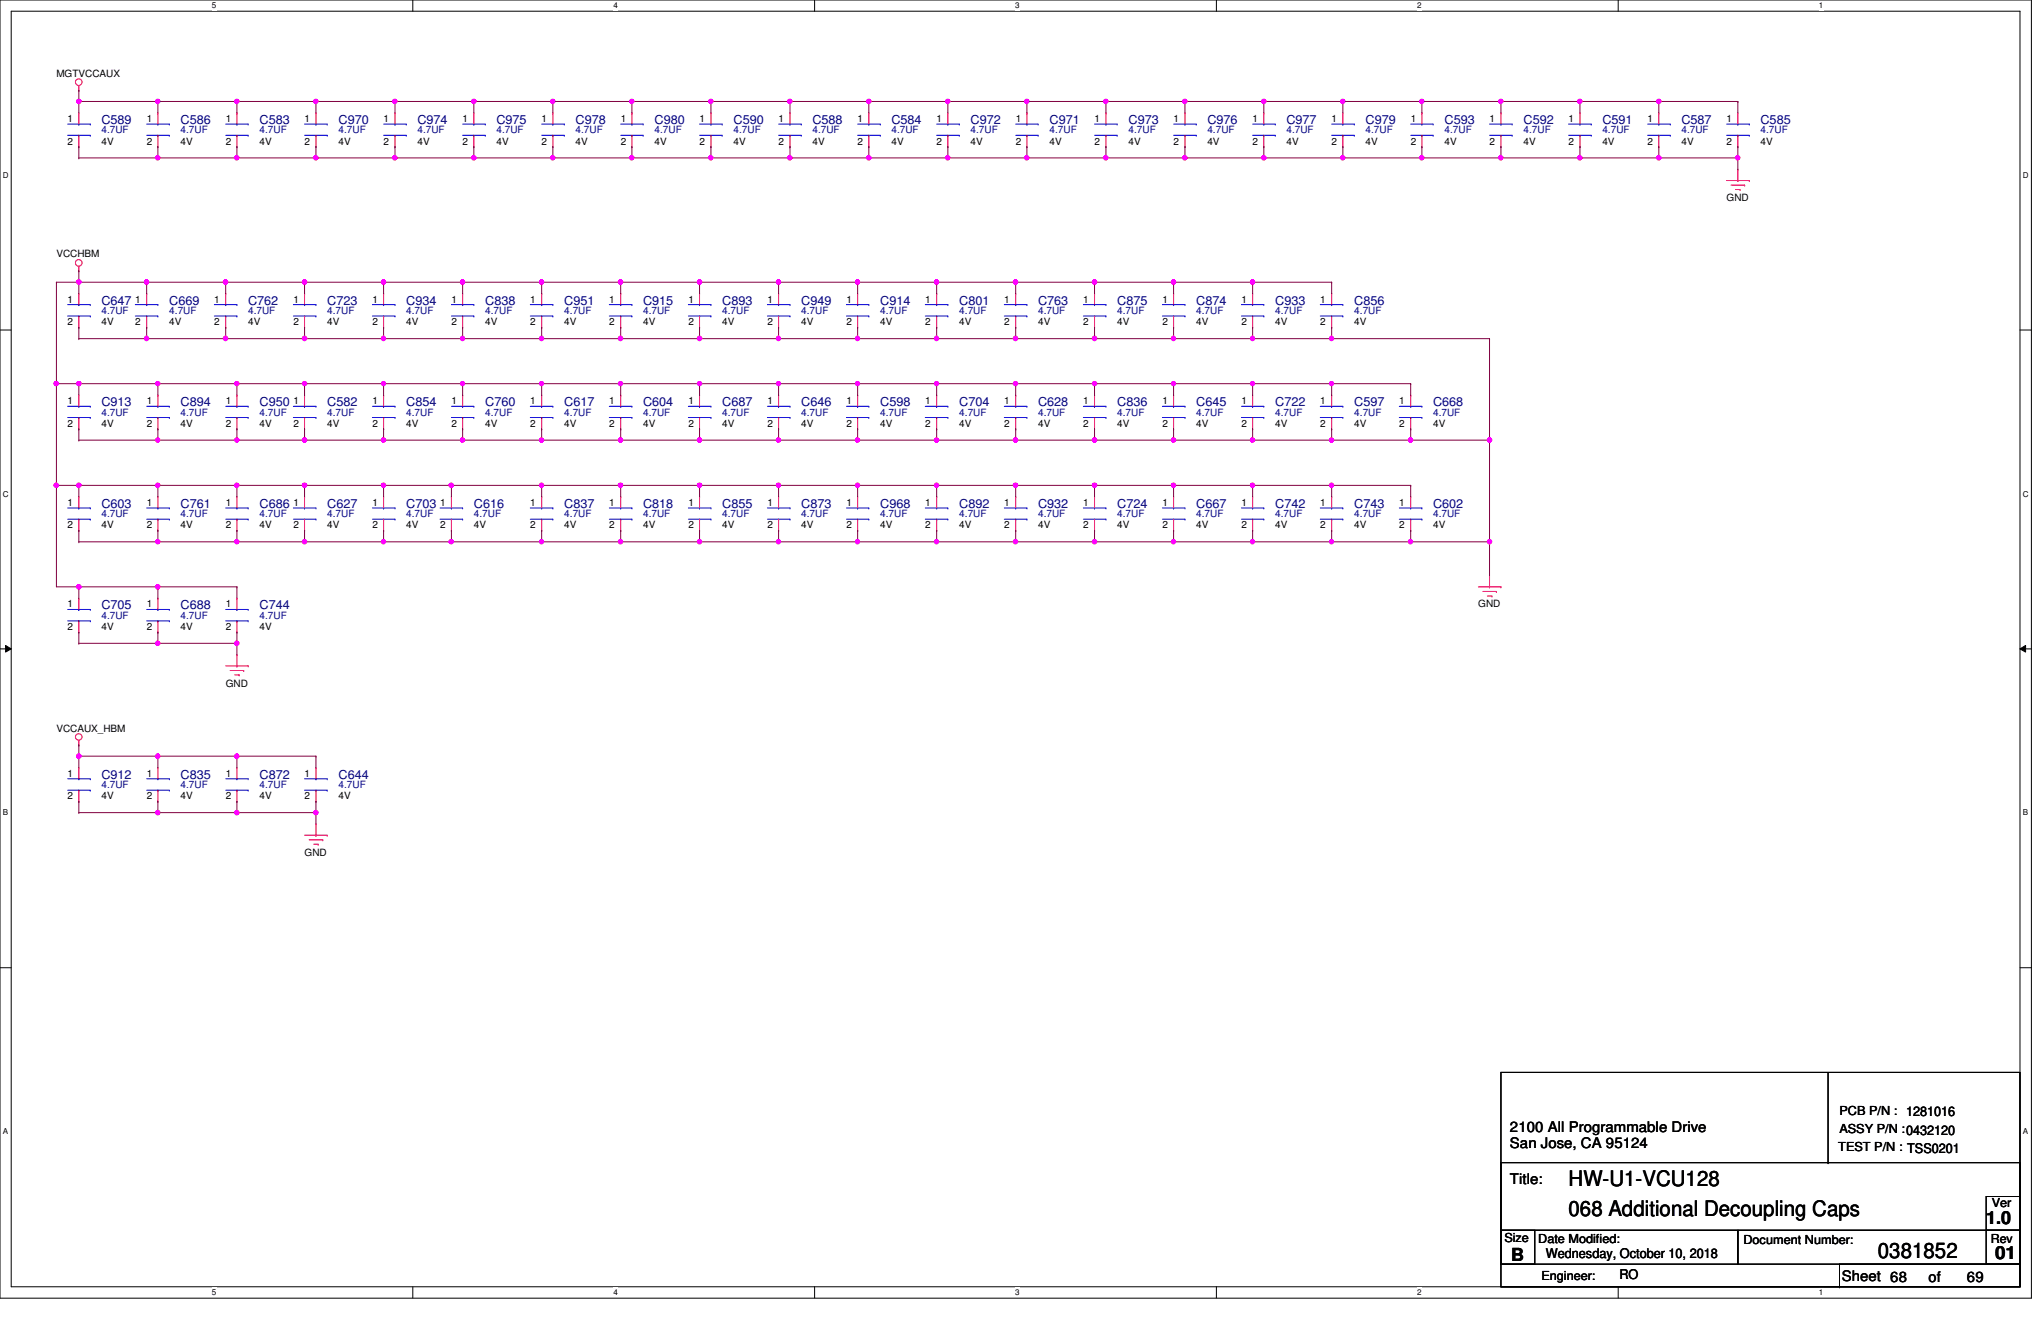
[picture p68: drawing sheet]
<svg xmlns="http://www.w3.org/2000/svg" width="432mm" height="279mm" viewBox="0 0 432 279" stroke-linecap="round" stroke-linejoin="round" font-family="sans-serif">
<defs><g id="words">
<g font-size="4.5">
<text x="331.9" y="250.9">HW-U1-VCU128</text>
<text x="331.9" y="257.1">068 Additional Decoupling Caps</text>
<text x="397.3" y="266">0381852</text>
</g>
<g font-size="3.8">
<text x="420.2" y="259">1.0</text>
<text x="319.7" y="266.6">B</text>
<text x="422.1" y="266.4">01</text>
</g>
<g font-size="3.1">
<text x="319.4" y="239.4">2100 All Programmable Drive</text>
<text x="319.4" y="242.7">San Jose, CA 95124</text>
<text x="319.4" y="250.4">Title:</text>
<text x="389.6" y="270.9">Sheet 68</text>
<text x="408" y="271.1">of</text>
<text x="416.1" y="271.1">69</text>
</g>
<g font-size="2.8">
<text x="327.1" y="266.1">Wednesday, October 10, 2018</text>
<text x="342.6" y="270.4">RO</text>
</g>
<g font-size="2.6" fill="#000080">
<text x="21.5" y="26.2">C589</text>
<text x="38.2" y="26.2">C586</text>
<text x="54.9" y="26.2">C583</text>
<text x="71.6" y="26.2">C970</text>
<text x="88.3" y="26.2">C974</text>
<text x="105" y="26.2">C975</text>
<text x="121.8" y="26.2">C978</text>
<text x="138.5" y="26.2">C980</text>
<text x="155.2" y="26.2">C590</text>
<text x="171.9" y="26.2">C588</text>
<text x="188.6" y="26.2">C584</text>
<text x="205.3" y="26.2">C972</text>
<text x="222" y="26.2">C971</text>
<text x="238.8" y="26.2">C973</text>
<text x="255.4" y="26.2">C976</text>
<text x="272.2" y="26.2">C977</text>
<text x="288.9" y="26.2">C979</text>
<text x="305.6" y="26.2">C593</text>
<text x="322.3" y="26.2">C592</text>
<text x="339" y="26.2">C591</text>
<text x="355.7" y="26.2">C587</text>
<text x="372.4" y="26.2">C585</text>
<text x="21.5" y="64.4">C647</text>
<text x="35.8" y="64.4">C669</text>
<text x="52.5" y="64.4">C762</text>
<text x="69.2" y="64.4">C723</text>
<text x="85.9" y="64.4">C934</text>
<text x="102.7" y="64.4">C838</text>
<text x="119.4" y="64.4">C951</text>
<text x="136.1" y="64.4">C915</text>
<text x="152.8" y="64.4">C893</text>
<text x="169.5" y="64.4">C949</text>
<text x="186.2" y="64.4">C914</text>
<text x="202.9" y="64.4">C801</text>
<text x="219.6" y="64.4">C763</text>
<text x="236.3" y="64.4">C875</text>
<text x="253.1" y="64.4">C874</text>
<text x="269.8" y="64.4">C933</text>
<text x="286.5" y="64.4">C856</text>
<text x="21.5" y="85.9">C913</text>
<text x="38.2" y="85.9">C894</text>
<text x="54.9" y="85.9">C950</text>
<text x="69.2" y="85.9">C582</text>
<text x="85.9" y="85.9">C854</text>
<text x="102.7" y="85.9">C760</text>
<text x="119.4" y="85.9">C617</text>
<text x="136.1" y="85.9">C604</text>
<text x="152.8" y="85.9">C687</text>
<text x="169.5" y="85.9">C646</text>
<text x="186.2" y="85.9">C598</text>
<text x="202.9" y="85.9">C704</text>
<text x="219.6" y="85.9">C628</text>
<text x="236.3" y="85.9">C836</text>
<text x="253.1" y="85.9">C645</text>
<text x="269.8" y="85.9">C722</text>
<text x="286.5" y="85.9">C597</text>
<text x="303.2" y="85.9">C668</text>
<text x="21.5" y="107.4">C603</text>
<text x="38.2" y="107.4">C761</text>
<text x="54.9" y="107.4">C686</text>
<text x="69.2" y="107.4">C627</text>
<text x="85.9" y="107.4">C703</text>
<text x="100.2" y="107.4">C616</text>
<text x="119.4" y="107.4">C837</text>
<text x="136.1" y="107.4">C818</text>
<text x="152.8" y="107.4">C855</text>
<text x="169.5" y="107.4">C873</text>
<text x="186.2" y="107.4">C968</text>
<text x="202.9" y="107.4">C892</text>
<text x="219.6" y="107.4">C932</text>
<text x="236.3" y="107.4">C724</text>
<text x="253.1" y="107.4">C667</text>
<text x="269.8" y="107.4">C742</text>
<text x="286.5" y="107.4">C743</text>
<text x="303.2" y="107.4">C602</text>
<text x="21.5" y="128.9">C705</text>
<text x="38.2" y="128.9">C688</text>
<text x="54.9" y="128.9">C744</text>
<text x="21.5" y="164.7">C912</text>
<text x="38.2" y="164.7">C835</text>
<text x="54.9" y="164.7">C872</text>
<text x="71.6" y="164.7">C644</text>
</g>
<g font-size="2.6">
<text x="389.2" y="235.9">PCB P/N : 1281016</text>
<text x="389.2" y="239.7">ASSY P/N :0432120</text>
<text x="388.9" y="243.5">TEST P/N : TSS0201</text>
<text x="421.4" y="255.2">Ver</text>
<text x="318.3" y="262.6">Size</text>
<text x="325.4" y="262.8">Date Modified:</text>
<text x="368.9" y="263.1">Document Number:</text>
<text x="421.2" y="262.8">Rev</text>
<text x="326.1" y="270.7">Engineer:</text>
</g>
<g font-size="2.1">
<text x="11.9" y="16.3">MGTVCCAUX</text>
<text x="14.3" y="25.8">1</text>
<text x="31" y="25.8">1</text>
<text x="47.8" y="25.8">1</text>
<text x="64.4" y="25.8">1</text>
<text x="81.2" y="25.8">1</text>
<text x="97.9" y="25.8">1</text>
<text x="114.6" y="25.8">1</text>
<text x="131.3" y="25.8">1</text>
<text x="148" y="25.8">1</text>
<text x="164.7" y="25.8">1</text>
<text x="181.4" y="25.8">1</text>
<text x="198.2" y="25.8">1</text>
<text x="214.9" y="25.8">1</text>
<text x="231.6" y="25.8">1</text>
<text x="248.3" y="25.8">1</text>
<text x="265" y="25.8">1</text>
<text x="281.7" y="25.8">1</text>
<text x="298.4" y="25.8">1</text>
<text x="315.1" y="25.8">1</text>
<text x="331.9" y="25.8">1</text>
<text x="348.6" y="25.8">1</text>
<text x="365.3" y="25.8">1</text>
<text x="14.3" y="30.6">2</text>
<text x="21.5" y="30.6">4V</text>
<text x="31" y="30.6">2</text>
<text x="38.2" y="30.6">4V</text>
<text x="47.8" y="30.6">2</text>
<text x="54.9" y="30.6">4V</text>
<text x="64.4" y="30.6">2</text>
<text x="71.6" y="30.6">4V</text>
<text x="81.2" y="30.6">2</text>
<text x="88.3" y="30.6">4V</text>
<text x="97.9" y="30.6">2</text>
<text x="105" y="30.6">4V</text>
<text x="114.6" y="30.6">2</text>
<text x="121.8" y="30.6">4V</text>
<text x="131.3" y="30.6">2</text>
<text x="138.5" y="30.6">4V</text>
<text x="148" y="30.6">2</text>
<text x="155.2" y="30.6">4V</text>
<text x="164.7" y="30.6">2</text>
<text x="171.9" y="30.6">4V</text>
<text x="181.4" y="30.6">2</text>
<text x="188.6" y="30.6">4V</text>
<text x="198.2" y="30.6">2</text>
<text x="205.3" y="30.6">4V</text>
<text x="214.9" y="30.6">2</text>
<text x="222" y="30.6">4V</text>
<text x="231.6" y="30.6">2</text>
<text x="238.8" y="30.6">4V</text>
<text x="248.3" y="30.6">2</text>
<text x="255.4" y="30.6">4V</text>
<text x="265" y="30.6">2</text>
<text x="272.2" y="30.6">4V</text>
<text x="281.7" y="30.6">2</text>
<text x="288.9" y="30.6">4V</text>
<text x="298.4" y="30.6">2</text>
<text x="305.6" y="30.6">4V</text>
<text x="315.1" y="30.6">2</text>
<text x="322.3" y="30.6">4V</text>
<text x="331.9" y="30.6">2</text>
<text x="339" y="30.6">4V</text>
<text x="348.6" y="30.6">2</text>
<text x="355.7" y="30.6">4V</text>
<text x="365.3" y="30.6">2</text>
<text x="372.4" y="30.6">4V</text>
<text x="365.3" y="42.5">GND</text>
<text x="11.9" y="54.4">VCCHBM</text>
<text x="14.3" y="64">1</text>
<text x="28.6" y="64">1</text>
<text x="45.3" y="64">1</text>
<text x="62.1" y="64">1</text>
<text x="78.8" y="64">1</text>
<text x="95.5" y="64">1</text>
<text x="112.2" y="64">1</text>
<text x="128.9" y="64">1</text>
<text x="145.6" y="64">1</text>
<text x="162.3" y="64">1</text>
<text x="179.1" y="64">1</text>
<text x="195.7" y="64">1</text>
<text x="212.5" y="64">1</text>
<text x="229.2" y="64">1</text>
<text x="245.9" y="64">1</text>
<text x="262.6" y="64">1</text>
<text x="279.3" y="64">1</text>
<text x="14.3" y="68.8">2</text>
<text x="21.5" y="68.8">4V</text>
<text x="28.6" y="68.8">2</text>
<text x="35.8" y="68.8">4V</text>
<text x="45.3" y="68.8">2</text>
<text x="52.5" y="68.8">4V</text>
<text x="62.1" y="68.8">2</text>
<text x="69.2" y="68.8">4V</text>
<text x="78.8" y="68.8">2</text>
<text x="85.9" y="68.8">4V</text>
<text x="95.5" y="68.8">2</text>
<text x="102.7" y="68.8">4V</text>
<text x="112.2" y="68.8">2</text>
<text x="119.4" y="68.8">4V</text>
<text x="128.9" y="68.8">2</text>
<text x="136.1" y="68.8">4V</text>
<text x="145.6" y="68.8">2</text>
<text x="152.8" y="68.8">4V</text>
<text x="162.3" y="68.8">2</text>
<text x="169.5" y="68.8">4V</text>
<text x="179.1" y="68.8">2</text>
<text x="186.2" y="68.8">4V</text>
<text x="195.7" y="68.8">2</text>
<text x="202.9" y="68.8">4V</text>
<text x="212.5" y="68.8">2</text>
<text x="219.6" y="68.8">4V</text>
<text x="229.2" y="68.8">2</text>
<text x="236.3" y="68.8">4V</text>
<text x="245.9" y="68.8">2</text>
<text x="253.1" y="68.8">4V</text>
<text x="262.6" y="68.8">2</text>
<text x="269.8" y="68.8">4V</text>
<text x="279.3" y="68.8">2</text>
<text x="286.5" y="68.8">4V</text>
<text x="14.3" y="85.5">1</text>
<text x="31" y="85.5">1</text>
<text x="47.8" y="85.5">1</text>
<text x="62.1" y="85.5">1</text>
<text x="78.8" y="85.5">1</text>
<text x="95.5" y="85.5">1</text>
<text x="112.2" y="85.5">1</text>
<text x="128.9" y="85.5">1</text>
<text x="145.6" y="85.5">1</text>
<text x="162.3" y="85.5">1</text>
<text x="179.1" y="85.5">1</text>
<text x="195.7" y="85.5">1</text>
<text x="212.5" y="85.5">1</text>
<text x="229.2" y="85.5">1</text>
<text x="245.9" y="85.5">1</text>
<text x="262.6" y="85.5">1</text>
<text x="279.3" y="85.5">1</text>
<text x="296" y="85.5">1</text>
<text x="14.3" y="90.3">2</text>
<text x="21.5" y="90.3">4V</text>
<text x="31" y="90.3">2</text>
<text x="38.2" y="90.3">4V</text>
<text x="47.8" y="90.3">2</text>
<text x="54.9" y="90.3">4V</text>
<text x="62.1" y="90.3">2</text>
<text x="69.2" y="90.3">4V</text>
<text x="78.8" y="90.3">2</text>
<text x="85.9" y="90.3">4V</text>
<text x="95.5" y="90.3">2</text>
<text x="102.7" y="90.3">4V</text>
<text x="112.2" y="90.3">2</text>
<text x="119.4" y="90.3">4V</text>
<text x="128.9" y="90.3">2</text>
<text x="136.1" y="90.3">4V</text>
<text x="145.6" y="90.3">2</text>
<text x="152.8" y="90.3">4V</text>
<text x="162.3" y="90.3">2</text>
<text x="169.5" y="90.3">4V</text>
<text x="179.1" y="90.3">2</text>
<text x="186.2" y="90.3">4V</text>
<text x="195.7" y="90.3">2</text>
<text x="202.9" y="90.3">4V</text>
<text x="212.5" y="90.3">2</text>
<text x="219.6" y="90.3">4V</text>
<text x="229.2" y="90.3">2</text>
<text x="236.3" y="90.3">4V</text>
<text x="245.9" y="90.3">2</text>
<text x="253.1" y="90.3">4V</text>
<text x="262.6" y="90.3">2</text>
<text x="269.8" y="90.3">4V</text>
<text x="279.3" y="90.3">2</text>
<text x="286.5" y="90.3">4V</text>
<text x="296" y="90.3">2</text>
<text x="303.2" y="90.3">4V</text>
<text x="14.3" y="107">1</text>
<text x="31" y="107">1</text>
<text x="47.8" y="107">1</text>
<text x="62.1" y="107">1</text>
<text x="78.8" y="107">1</text>
<text x="93.1" y="107">1</text>
<text x="112.2" y="107">1</text>
<text x="128.9" y="107">1</text>
<text x="145.6" y="107">1</text>
<text x="162.3" y="107">1</text>
<text x="179.1" y="107">1</text>
<text x="195.7" y="107">1</text>
<text x="212.5" y="107">1</text>
<text x="229.2" y="107">1</text>
<text x="245.9" y="107">1</text>
<text x="262.6" y="107">1</text>
<text x="279.3" y="107">1</text>
<text x="296" y="107">1</text>
<text x="14.3" y="111.8">2</text>
<text x="21.5" y="111.8">4V</text>
<text x="31" y="111.8">2</text>
<text x="38.2" y="111.8">4V</text>
<text x="47.8" y="111.8">2</text>
<text x="54.9" y="111.8">4V</text>
<text x="62.1" y="111.8">2</text>
<text x="69.2" y="111.8">4V</text>
<text x="78.8" y="111.8">2</text>
<text x="85.9" y="111.8">4V</text>
<text x="93.1" y="111.8">2</text>
<text x="100.2" y="111.8">4V</text>
<text x="112.2" y="111.8">2</text>
<text x="119.4" y="111.8">4V</text>
<text x="128.9" y="111.8">2</text>
<text x="136.1" y="111.8">4V</text>
<text x="145.6" y="111.8">2</text>
<text x="152.8" y="111.8">4V</text>
<text x="162.3" y="111.8">2</text>
<text x="169.5" y="111.8">4V</text>
<text x="179.1" y="111.8">2</text>
<text x="186.2" y="111.8">4V</text>
<text x="195.7" y="111.8">2</text>
<text x="202.9" y="111.8">4V</text>
<text x="212.5" y="111.8">2</text>
<text x="219.6" y="111.8">4V</text>
<text x="229.2" y="111.8">2</text>
<text x="236.3" y="111.8">4V</text>
<text x="245.9" y="111.8">2</text>
<text x="253.1" y="111.8">4V</text>
<text x="262.6" y="111.8">2</text>
<text x="269.8" y="111.8">4V</text>
<text x="279.3" y="111.8">2</text>
<text x="286.5" y="111.8">4V</text>
<text x="296" y="111.8">2</text>
<text x="303.2" y="111.8">4V</text>
<text x="14.3" y="128.5">1</text>
<text x="31" y="128.5">1</text>
<text x="47.8" y="128.5">1</text>
<text x="312.8" y="128.5">GND</text>
<text x="14.3" y="133.3">2</text>
<text x="21.5" y="133.3">4V</text>
<text x="31" y="133.3">2</text>
<text x="38.2" y="133.3">4V</text>
<text x="47.8" y="133.3">2</text>
<text x="54.9" y="133.3">4V</text>
<text x="47.8" y="145.2">GND</text>
<text x="11.9" y="154.7">VCCAUX_HBM</text>
<text x="14.3" y="164.3">1</text>
<text x="31" y="164.3">1</text>
<text x="47.8" y="164.3">1</text>
<text x="64.4" y="164.3">1</text>
<text x="14.3" y="169.1">2</text>
<text x="21.5" y="169.1">4V</text>
<text x="31" y="169.1">2</text>
<text x="38.2" y="169.1">4V</text>
<text x="47.8" y="169.1">2</text>
<text x="54.9" y="169.1">4V</text>
<text x="64.4" y="169.1">2</text>
<text x="71.6" y="169.1">4V</text>
<text x="64.4" y="181">GND</text>
</g>
<g font-size="2.1" fill="#000080">
<text x="21.5" y="28.2">4.7UF</text>
<text x="38.2" y="28.2">4.7UF</text>
<text x="54.9" y="28.2">4.7UF</text>
<text x="71.6" y="28.2">4.7UF</text>
<text x="88.3" y="28.2">4.7UF</text>
<text x="105" y="28.2">4.7UF</text>
<text x="121.8" y="28.2">4.7UF</text>
<text x="138.5" y="28.2">4.7UF</text>
<text x="155.2" y="28.2">4.7UF</text>
<text x="171.9" y="28.2">4.7UF</text>
<text x="188.6" y="28.2">4.7UF</text>
<text x="205.3" y="28.2">4.7UF</text>
<text x="222" y="28.2">4.7UF</text>
<text x="238.8" y="28.2">4.7UF</text>
<text x="255.4" y="28.2">4.7UF</text>
<text x="272.2" y="28.2">4.7UF</text>
<text x="288.9" y="28.2">4.7UF</text>
<text x="305.6" y="28.2">4.7UF</text>
<text x="322.3" y="28.2">4.7UF</text>
<text x="339" y="28.2">4.7UF</text>
<text x="355.7" y="28.2">4.7UF</text>
<text x="372.4" y="28.2">4.7UF</text>
<text x="21.5" y="66.4">4.7UF</text>
<text x="35.8" y="66.4">4.7UF</text>
<text x="52.5" y="66.4">4.7UF</text>
<text x="69.2" y="66.4">4.7UF</text>
<text x="85.9" y="66.4">4.7UF</text>
<text x="102.7" y="66.4">4.7UF</text>
<text x="119.4" y="66.4">4.7UF</text>
<text x="136.1" y="66.4">4.7UF</text>
<text x="152.8" y="66.4">4.7UF</text>
<text x="169.5" y="66.4">4.7UF</text>
<text x="186.2" y="66.4">4.7UF</text>
<text x="202.9" y="66.4">4.7UF</text>
<text x="219.6" y="66.4">4.7UF</text>
<text x="236.3" y="66.4">4.7UF</text>
<text x="253.1" y="66.4">4.7UF</text>
<text x="269.8" y="66.4">4.7UF</text>
<text x="286.5" y="66.4">4.7UF</text>
<text x="21.5" y="87.9">4.7UF</text>
<text x="38.2" y="87.9">4.7UF</text>
<text x="54.9" y="87.9">4.7UF</text>
<text x="69.2" y="87.9">4.7UF</text>
<text x="85.9" y="87.9">4.7UF</text>
<text x="102.7" y="87.9">4.7UF</text>
<text x="119.4" y="87.9">4.7UF</text>
<text x="136.1" y="87.9">4.7UF</text>
<text x="152.8" y="87.9">4.7UF</text>
<text x="169.5" y="87.9">4.7UF</text>
<text x="186.2" y="87.9">4.7UF</text>
<text x="202.9" y="87.9">4.7UF</text>
<text x="219.6" y="87.9">4.7UF</text>
<text x="236.3" y="87.9">4.7UF</text>
<text x="253.1" y="87.9">4.7UF</text>
<text x="269.8" y="87.9">4.7UF</text>
<text x="286.5" y="87.9">4.7UF</text>
<text x="303.2" y="87.9">4.7UF</text>
<text x="21.5" y="109.4">4.7UF</text>
<text x="38.2" y="109.4">4.7UF</text>
<text x="54.9" y="109.4">4.7UF</text>
<text x="69.2" y="109.4">4.7UF</text>
<text x="85.9" y="109.4">4.7UF</text>
<text x="100.2" y="109.4">4.7UF</text>
<text x="119.4" y="109.4">4.7UF</text>
<text x="136.1" y="109.4">4.7UF</text>
<text x="152.8" y="109.4">4.7UF</text>
<text x="169.5" y="109.4">4.7UF</text>
<text x="186.2" y="109.4">4.7UF</text>
<text x="202.9" y="109.4">4.7UF</text>
<text x="219.6" y="109.4">4.7UF</text>
<text x="236.3" y="109.4">4.7UF</text>
<text x="253.1" y="109.4">4.7UF</text>
<text x="269.8" y="109.4">4.7UF</text>
<text x="286.5" y="109.4">4.7UF</text>
<text x="303.2" y="109.4">4.7UF</text>
<text x="21.5" y="130.9">4.7UF</text>
<text x="38.2" y="130.9">4.7UF</text>
<text x="54.9" y="130.9">4.7UF</text>
<text x="21.5" y="166.7">4.7UF</text>
<text x="38.2" y="166.7">4.7UF</text>
<text x="54.9" y="166.7">4.7UF</text>
<text x="71.6" y="166.7">4.7UF</text>
</g>
<g font-size="1.7">
<text x="44.8" y="1.8">5</text>
<text x="129.8" y="1.8">4</text>
<text x="214.8" y="1.8">3</text>
<text x="299.8" y="1.8">2</text>
<text x="384.8" y="1.8">1</text>
<text x=".6" y="37.6">D</text>
<text x="427.9" y="37.6">D</text>
<text x=".6" y="105">C</text>
<text x="427.9" y="105">C</text>
<text x=".6" y="172.5">B</text>
<text x="427.9" y="172.5">B</text>
<text x=".6" y="239.9">A</text>
<text x="427.9" y="239.9">A</text>
<text x="44.8" y="273.9">5</text>
<text x="129.8" y="273.9">4</text>
<text x="214.8" y="273.9">3</text>
<text x="299.8" y="273.9">2</text>
<text x="384.8" y="273.9">1</text>
</g>
</g></defs>
<path d="M0 0h429.8v274.6h-429.8zM2.4 2.4h425v269.8h-425z" fill="none" stroke="#000" stroke-width=".21"/>
<g fill="#fff">
<path d="M44.8 .3h1v1.9h-1z"/>
<path d="M44.8 272.4h1v1.9h-1z"/>
</g>
<path d="M87.3 0v2.4M87.3 272.2v2.3" fill="none" stroke="#000" stroke-width=".21"/>
<g fill="#fff">
<path d="M129.8 .3h.9v1.9h-.9z"/>
<path d="M129.8 272.4h.9v1.9h-.9z"/>
</g>
<path d="M172.3 0v2.4M172.3 272.2v2.3" fill="none" stroke="#000" stroke-width=".21"/>
<g fill="#fff">
<path d="M214.8 .3h.9v1.9h-.9z"/>
<path d="M214.8 272.4h.9v1.9h-.9z"/>
</g>
<path d="M257.3 0v2.4M257.3 272.2v2.3" fill="none" stroke="#000" stroke-width=".21"/>
<g fill="#fff">
<path d="M299.8 .3h.9v1.9h-.9z"/>
<path d="M299.8 272.4h.9v1.9h-.9z"/>
</g>
<path d="M342.3 0v2.4M342.3 272.2v2.3" fill="none" stroke="#000" stroke-width=".21"/>
<g fill="#fff">
<path d="M384.8 .3h.9v1.9h-.9z"/>
<path d="M384.8 272.4h.9v1.9h-.9z"/>
<path d="M.6 36.1h1.2v1.9h-1.2z"/>
<path d="M427.9 36.1h1.3v1.9h-1.3z"/>
<path d="M.6 103.5h1.2v1.9h-1.2z"/>
<path d="M427.9 103.5h1.3v1.9h-1.3z"/>
</g>
<path d="M0 69.8h2.4M427.4 69.8h2.3" fill="none" stroke="#000" stroke-width=".21"/>
<g fill="#fff">
<path d="M.6 170.9h1.1v1.9h-1.1z"/>
<path d="M427.9 170.9h1.2v1.9h-1.2z"/>
</g>
<path d="M0 137.2h2.4M1.2 136.5l1.2 .7-1.2 .7zM427.4 137.2l1.1-.7v1.4zM427.4 137.2h2.3" fill="none" stroke="#000" stroke-width=".21"/>
<path d="M1.2 136.5l1.2 .7-1.2 .7zM427.4 137.2l1.1-.7v1.4z" fill="#000"/>
<g fill="#fff">
<path d="M.6 238.4h1.1v1.9h-1.1z"/>
<path d="M427.9 238.4h1.2v1.9h-1.2z"/>
</g>
<g fill="none" stroke="#000" stroke-width=".21">
<path d="M0 204.7h2.4M427.4 204.7h2.3M317.5 226.8h109.9v45.4h-109.9zM386.8 226.8v19.1M317.5 245.9h109.9v14.3h-109.9zM386.8 245.9h.1M420.2 253.1h7.2v7.1h-7.2zM317.5 260.2h50.2v7.2h-50.2zM317.5 260.2h7.2v7.2h-7.2zM317.5 272.2h71.7M367.7 260.2h59.7v7.2h-59.7zM389.2 267.4h38.2v4.8h-38.2z"/>
<path d="M389.2 272.2h.1M420.2 260.2h7.2v7.2h-7.2z"/>
</g>
<g fill="none" stroke="#f00" stroke-width=".21">
<path d="M16.7 19.1h.1M16.7 18.1v1M16.7 23.9h.1M16.7 31h.1M16.7 23.9v2.3M16.7 28.6v2.4M33.4 23.9h.1M33.4 31h.1M33.4 23.9v2.3M33.4 28.6v2.4M50.1 23.9h.1M50.1 31h.1"/>
<path d="M50.1 23.9v2.3M50.1 28.6v2.4M66.8 23.9h.1M66.8 31h.1M66.8 23.9v2.3M66.8 28.6v2.4M83.6 23.9h.1M83.6 31h.1M83.6 23.9v2.3M83.6 28.6v2.4M100.2 23.9h.1M100.2 31h.1"/>
<path d="M100.2 23.9v2.3M100.2 28.6v2.4M117 23.9h.1M117 31h.1M117 23.9v2.3M117 28.6v2.4M133.7 23.9h.1M133.7 31h.1M133.7 23.9v2.3M133.7 28.6v2.4M150.4 23.9h.1M150.4 31h.1"/>
<path d="M150.4 23.9v2.3M150.4 28.6v2.4M167.1 23.9h.1M167.1 31h.1M167.1 23.9v2.3M167.1 28.6v2.4M183.8 23.9h.1M183.8 31h.1M183.8 23.9v2.3M183.8 28.6v2.4M200.5 23.9h.1M200.5 31h.1"/>
<path d="M200.5 23.9v2.3M200.5 28.6v2.4M217.3 23.9h.1M217.3 31h.1M217.3 23.9v2.3M217.3 28.6v2.4M234 23.9h.1M234 31h.1M234 23.9v2.3M234 28.6v2.4M250.7 23.9h.1M250.7 31h.1"/>
<path d="M250.7 23.9v2.3M250.7 28.6v2.4M267.4 23.9h.1M267.4 31h.1M267.4 23.9v2.3M267.4 28.6v2.4M284.1 23.9h.1M284.1 31h.1M284.1 23.9v2.3M284.1 28.6v2.4M300.8 23.9h.1M300.8 31h.1"/>
<path d="M300.8 23.9v2.3M300.8 28.6v2.4M317.5 23.9h.1M317.5 31h.1M317.5 23.9v2.3M317.5 28.6v2.4M334.3 23.9h.1M334.3 31h.1M334.3 23.9v2.3M334.3 28.6v2.4M350.9 23.9h.1M350.9 31h.1"/>
<path d="M350.9 23.9v2.3M350.9 28.6v2.4M365.3 38.2h4.8M366.2 39.2h2.9M367.7 35.8h.1M367.7 38.2h.1M367.7 23.9h.1M367.7 31h.1M367.7 23.9v2.3M367.7 28.6v2.4M367.7 35.8v2.4M369.1 39.2h.1"/>
<path d="M370.1 38.2h.1M16.7 57.3h.1M16.7 56.3v1M367.2 40.1h.9M368.1 40.1h.1M16.7 62.1h.1M16.7 69.2h.1M16.7 62.1v2.3M16.7 66.8v2.4M31 62.1h.1M31 69.2h.1M31 62.1v2.3"/>
<path d="M31 66.8v2.4M47.8 62.1h.1M47.8 69.2h.1M47.8 62.1v2.3M47.8 66.8v2.4M64.4 62.1h.1M64.4 69.2h.1M64.4 62.1v2.3M64.4 66.8v2.4M81.2 62.1h.1M81.2 69.2h.1M81.2 62.1v2.3"/>
<path d="M81.2 66.8v2.4M97.9 62.1h.1M97.9 69.2h.1M97.9 62.1v2.3M97.9 66.8v2.4M114.6 62.1h.1M114.6 69.2h.1M114.6 62.1v2.3M114.6 66.8v2.4M131.3 62.1h.1M131.3 69.2h.1M131.3 62.1v2.3"/>
<path d="M131.3 66.8v2.4M148 62.1h.1M148 69.2h.1M148 62.1v2.3M148 66.8v2.4M164.7 62.1h.1M164.7 69.2h.1M164.7 62.1v2.3M164.7 66.8v2.4M181.4 62.1h.1M181.4 69.2h.1M181.4 62.1v2.3"/>
<path d="M181.4 66.8v2.4M198.2 62.1h.1M198.2 69.2h.1M198.2 62.1v2.3M198.2 66.8v2.4M214.9 62.1h.1M214.9 69.2h.1M214.9 62.1v2.3M214.9 66.8v2.4M231.6 62.1h.1M231.6 69.2h.1M231.6 62.1v2.3"/>
<path d="M231.6 66.8v2.4M248.3 62.1h.1M248.3 69.2h.1M248.3 62.1v2.3M248.3 66.8v2.4M265 62.1h.1M265 69.2h.1M265 62.1v2.3M265 66.8v2.4M281.7 62.1h.1M281.7 69.2h.1M281.7 62.1v2.3"/>
<path d="M281.7 66.8v2.4M16.7 83.6h.1M16.7 90.7h.1M16.7 83.6v2.3M16.7 88.3v2.4M33.4 83.6h.1M33.4 90.7h.1M33.4 83.6v2.3M33.4 88.3v2.4M50.1 83.6h.1M50.1 90.7h.1M50.1 83.6v2.3"/>
<path d="M50.1 88.3v2.4M64.4 83.6h.1M64.4 90.7h.1M64.4 83.6v2.3M64.4 88.3v2.4M81.2 83.6h.1M81.2 90.7h.1M81.2 83.6v2.3M81.2 88.3v2.4M97.9 83.6h.1M97.9 90.7h.1M97.9 83.6v2.3"/>
<path d="M97.9 88.3v2.4M114.6 83.6h.1M114.6 90.7h.1M114.6 83.6v2.3M114.6 88.3v2.4M131.3 83.6h.1M131.3 90.7h.1M131.3 83.6v2.3M131.3 88.3v2.4M148 83.6h.1M148 90.7h.1M148 83.6v2.3"/>
<path d="M148 88.3v2.4M164.7 83.6h.1M164.7 90.7h.1M164.7 83.6v2.3M164.7 88.3v2.4M181.4 83.6h.1M181.4 90.7h.1M181.4 83.6v2.3M181.4 88.3v2.4M198.2 83.6h.1M198.2 90.7h.1M198.2 83.6v2.3"/>
<path d="M198.2 88.3v2.4M214.9 83.6h.1M214.9 90.7h.1M214.9 83.6v2.3M214.9 88.3v2.4M231.6 83.6h.1M231.6 90.7h.1M231.6 83.6v2.3M231.6 88.3v2.4M248.3 83.6h.1M248.3 90.7h.1M248.3 83.6v2.3"/>
<path d="M248.3 88.3v2.4M265 83.6h.1M265 90.7h.1M265 83.6v2.3M265 88.3v2.4M281.7 83.6h.1M281.7 90.7h.1M281.7 83.6v2.3M281.7 88.3v2.4M298.4 83.6h.1M298.4 90.7h.1M298.4 83.6v2.3"/>
<path d="M298.4 88.3v2.4M16.7 105h.1M16.7 112.2h.1M16.7 105v2.4M16.7 109.8v2.4M33.4 105h.1M33.4 112.2h.1M33.4 105v2.4M33.4 109.8v2.4M50.1 105h.1M50.1 112.2h.1M50.1 105v2.4"/>
<path d="M50.1 109.8v2.4M64.4 105h.1M64.4 112.2h.1M64.4 105v2.4M64.4 109.8v2.4M81.2 105h.1M81.2 112.2h.1M81.2 105v2.4M81.2 109.8v2.4M95.5 105h.1M95.5 112.2h.1M95.5 105v2.4"/>
<path d="M95.5 109.8v2.4M114.6 105h.1M114.6 112.2h.1M114.6 105v2.4M114.6 109.8v2.4M131.3 105h.1M131.3 112.2h.1M131.3 105v2.4M131.3 109.8v2.4M148 105h.1M148 112.2h.1M148 105v2.4"/>
<path d="M148 109.8v2.4M164.7 105h.1M164.7 112.2h.1M164.7 105v2.4M164.7 109.8v2.4M181.4 105h.1M181.4 112.2h.1M181.4 105v2.4M181.4 109.8v2.4M198.2 105h.1M198.2 112.2h.1M198.2 105v2.4"/>
<path d="M198.2 109.8v2.4M214.9 105h.1M214.9 112.2h.1M214.9 105v2.4M214.9 109.8v2.4M231.6 105h.1M231.6 112.2h.1M231.6 105v2.4M231.6 109.8v2.4M248.3 105h.1M248.3 112.2h.1M248.3 105v2.4"/>
<path d="M248.3 109.8v2.4M265 105h.1M265 112.2h.1M265 105v2.4M265 109.8v2.4M281.7 105h.1M281.7 112.2h.1M281.7 105v2.4M281.7 109.8v2.4M298.4 105h.1M298.4 112.2h.1M298.4 105v2.4"/>
<path d="M298.4 109.8v2.4M16.7 126.5h.1M16.7 133.7h.1M16.7 126.5v2.4M16.7 131.3v2.4M33.4 126.5h.1M33.4 133.7h.1M33.4 126.5v2.4M33.4 131.3v2.4M50.1 138.5h.1M50.1 126.5h.1M50.1 133.7h.1"/>
<path d="M50.1 126.5v2.4M50.1 131.3v2.4M50.1 138.5v2.3M312.8 124.1h4.7M313.7 125.1h2.9M314.7 126.1h.9M315.1 121.8h.1M315.1 124.1h.1M315.1 121.8v2.3M315.6 126.1h.1M316.6 125.1h.1M317.5 124.1h.1"/>
<path d="M16.7 157.6h.1M16.7 156.6v1M47.8 140.8h4.7M48.7 141.8h2.9M49.7 142.7h.9M50.1 140.8h.1M50.6 142.7h.1M51.6 141.8h.1M52.5 140.8h.1M16.7 162.3h.1M16.7 169.5h.1M16.7 162.3v2.4"/>
<path d="M16.7 167.1v2.4M33.4 162.3h.1M33.4 169.5h.1M33.4 162.3v2.4M33.4 167.1v2.4M50.1 162.3h.1M50.1 169.5h.1M50.1 162.3v2.4M50.1 167.1v2.4M64.4 176.7h4.8M65.4 177.6h2.9M66.4 178.6h.9"/>
<path d="M66.8 174.3h.1M66.8 176.7h.1M66.8 162.3h.1M66.8 169.5h.1M66.8 162.3v2.4M66.8 167.1v2.4M66.8 174.3v2.4M67.3 178.6h.1M68.3 177.6h.1M69.2 176.7h.1"/>
<circle cx="16.7" cy="17.4" r=".7"/>
<circle cx="16.7" cy="55.6" r=".7"/>
<circle cx="16.7" cy="155.9" r=".69"/>
</g>
<g fill="none" stroke="#00f" stroke-width=".21">
<path d="M14.3 28.6h4.8M14.3 26.2h4.8M16.7 28.6h.1M16.7 26.2h.1M19.1 28.6h.1M19.1 26.2h.1M31 28.6h4.8M31 26.2h4.8M33.4 28.6h.1M33.4 26.2h.1M35.8 28.6h.1M35.8 26.2h.1"/>
<path d="M47.8 28.6h4.7M47.8 26.2h4.7M50.1 28.6h.1M50.1 26.2h.1M52.5 28.6h.1M52.5 26.2h.1M64.4 28.6h4.8M64.4 26.2h4.8M66.8 28.6h.1M66.8 26.2h.1M69.2 28.6h.1M69.2 26.2h.1"/>
<path d="M81.2 28.6h4.7M81.2 26.2h4.7M83.6 28.6h.1M83.6 26.2h.1M85.9 28.6h.1M85.9 26.2h.1M97.9 28.6h4.8M97.9 26.2h4.8M100.2 28.6h.1M100.2 26.2h.1M102.7 28.6h.1M102.7 26.2h.1"/>
<path d="M114.6 28.6h4.8M114.6 26.2h4.8M117 28.6h.1M117 26.2h.1M119.4 28.6h.1M119.4 26.2h.1M131.3 28.6h4.8M131.3 26.2h4.8M133.7 28.6h.1M133.7 26.2h.1M136.1 28.6h.1M136.1 26.2h.1"/>
<path d="M148 28.6h4.8M148 26.2h4.8M150.4 28.6h.1M150.4 26.2h.1M152.8 28.6h.1M152.8 26.2h.1M164.7 28.6h4.8M164.7 26.2h4.8M167.1 28.6h.1M167.1 26.2h.1M169.5 28.6h.1M169.5 26.2h.1"/>
<path d="M181.4 28.6h4.8M181.4 26.2h4.8M183.8 28.6h.1M183.8 26.2h.1M186.2 28.6h.1M186.2 26.2h.1M198.2 28.6h4.7M198.2 26.2h4.7M200.5 28.6h.1M200.5 26.2h.1M202.9 28.6h.1M202.9 26.2h.1"/>
<path d="M214.9 28.6h4.7M214.9 26.2h4.7M217.3 28.6h.1M217.3 26.2h.1M219.6 28.6h.1M219.6 26.2h.1M231.6 28.6h4.7M231.6 26.2h4.7M234 28.6h.1M234 26.2h.1M236.3 28.6h.1M236.3 26.2h.1"/>
<path d="M248.3 28.6h4.8M248.3 26.2h4.8M250.7 28.6h.1M250.7 26.2h.1M253.1 28.6h.1M253.1 26.2h.1M265 28.6h4.8M265 26.2h4.8M267.4 28.6h.1M267.4 26.2h.1M269.8 28.6h.1M269.8 26.2h.1"/>
<path d="M281.7 28.6h4.8M281.7 26.2h4.8M284.1 28.6h.1M284.1 26.2h.1M286.5 28.6h.1M286.5 26.2h.1M298.4 28.6h4.8M298.4 26.2h4.8M300.8 28.6h.1M300.8 26.2h.1M303.2 28.6h.1M303.2 26.2h.1"/>
<path d="M315.1 28.6h4.8M315.1 26.2h4.8M317.5 28.6h.1M317.5 26.2h.1M319.9 28.6h.1M319.9 26.2h.1M331.9 28.6h4.7M331.9 26.2h4.7M334.3 28.6h.1M334.3 26.2h.1M336.6 28.6h.1M336.6 26.2h.1"/>
<path d="M348.6 28.6h4.8M348.6 26.2h4.8M350.9 28.6h.1M350.9 26.2h.1M353.4 28.6h.1M353.4 26.2h.1M365.3 28.6h4.8M365.3 26.2h4.8M367.7 28.6h.1M367.7 26.2h.1M370.1 28.6h.1M370.1 26.2h.1"/>
<path d="M14.3 66.8h4.8M14.3 64.4h4.8M16.7 66.8h.1M16.7 64.4h.1M19.1 66.8h.1M19.1 64.4h.1M28.6 66.8h4.8M28.6 64.4h4.8M31 66.8h.1M31 64.4h.1M33.4 66.8h.1M33.4 64.4h.1"/>
<path d="M45.3 66.8h4.8M45.3 64.4h4.8M47.8 66.8h.1M47.8 64.4h.1M50.1 66.8h.1M50.1 64.4h.1M62.1 66.8h4.7M62.1 64.4h4.7M64.4 66.8h.1M64.4 64.4h.1M66.8 66.8h.1M66.8 64.4h.1"/>
<path d="M78.8 66.8h4.8M78.8 64.4h4.8M81.2 66.8h.1M81.2 64.4h.1M83.6 66.8h.1M83.6 64.4h.1M95.5 66.8h4.7M95.5 64.4h4.7M97.9 66.8h.1M97.9 64.4h.1M100.2 66.8h.1M100.2 64.4h.1"/>
<path d="M112.2 66.8h4.8M112.2 64.4h4.8M114.6 66.8h.1M114.6 64.4h.1M117 66.8h.1M117 64.4h.1M128.9 66.8h4.8M128.9 64.4h4.8M131.3 66.8h.1M131.3 64.4h.1M133.7 66.8h.1M133.7 64.4h.1"/>
<path d="M145.6 66.8h4.8M145.6 64.4h4.8M148 66.8h.1M148 64.4h.1M150.4 66.8h.1M150.4 64.4h.1M162.3 66.8h4.8M162.3 64.4h4.8M164.7 66.8h.1M164.7 64.4h.1M167.1 66.8h.1M167.1 64.4h.1"/>
<path d="M179.1 66.8h4.7M179.1 64.4h4.7M181.4 66.8h.1M181.4 64.4h.1M183.8 66.8h.1M183.8 64.4h.1M195.7 66.8h4.8M195.7 64.4h4.8M198.2 66.8h.1M198.2 64.4h.1M200.5 66.8h.1M200.5 64.4h.1"/>
<path d="M212.5 66.8h4.8M212.5 64.4h4.8M214.9 66.8h.1M214.9 64.4h.1M217.3 66.8h.1M217.3 64.4h.1M229.2 66.8h4.8M229.2 64.4h4.8M231.6 66.8h.1M231.6 64.4h.1M234 66.8h.1M234 64.4h.1"/>
<path d="M245.9 66.8h4.8M245.9 64.4h4.8M248.3 66.8h.1M248.3 64.4h.1M250.7 66.8h.1M250.7 64.4h.1M262.6 66.8h4.8M262.6 64.4h4.8M265 66.8h.1M265 64.4h.1M267.4 66.8h.1M267.4 64.4h.1"/>
<path d="M279.3 66.8h4.8M279.3 64.4h4.8M281.7 66.8h.1M281.7 64.4h.1M284.1 66.8h.1M284.1 64.4h.1M14.3 88.3h4.8M14.3 85.9h4.8M16.7 88.3h.1M16.7 85.9h.1M19.1 88.3h.1M19.1 85.9h.1"/>
<path d="M31 88.3h4.8M31 85.9h4.8M33.4 88.3h.1M33.4 85.9h.1M35.8 88.3h.1M35.8 85.9h.1M47.8 88.3h4.7M47.8 85.9h4.7M50.1 88.3h.1M50.1 85.9h.1M52.5 88.3h.1M52.5 85.9h.1"/>
<path d="M62.1 88.3h4.7M62.1 85.9h4.7M64.4 88.3h.1M64.4 85.9h.1M66.8 88.3h.1M66.8 85.9h.1M78.8 88.3h4.8M78.8 85.9h4.8M81.2 88.3h.1M81.2 85.9h.1M83.6 88.3h.1M83.6 85.9h.1"/>
<path d="M95.5 88.3h4.7M95.5 85.9h4.7M97.9 88.3h.1M97.9 85.9h.1M100.2 88.3h.1M100.2 85.9h.1M112.2 88.3h4.8M112.2 85.9h4.8M114.6 88.3h.1M114.6 85.9h.1M117 88.3h.1M117 85.9h.1"/>
<path d="M128.9 88.3h4.8M128.9 85.9h4.8M131.3 88.3h.1M131.3 85.9h.1M133.7 88.3h.1M133.7 85.9h.1M145.6 88.3h4.8M145.6 85.9h4.8M148 88.3h.1M148 85.9h.1M150.4 88.3h.1M150.4 85.9h.1"/>
<path d="M162.3 88.3h4.8M162.3 85.9h4.8M164.7 88.3h.1M164.7 85.9h.1M167.1 88.3h.1M167.1 85.9h.1M179.1 88.3h4.7M179.1 85.9h4.7M181.4 88.3h.1M181.4 85.9h.1M183.8 88.3h.1M183.8 85.9h.1"/>
<path d="M195.7 88.3h4.8M195.7 85.9h4.8M198.2 88.3h.1M198.2 85.9h.1M200.5 88.3h.1M200.5 85.9h.1M212.5 88.3h4.8M212.5 85.9h4.8M214.9 88.3h.1M214.9 85.9h.1M217.3 88.3h.1M217.3 85.9h.1"/>
<path d="M229.2 88.3h4.8M229.2 85.9h4.8M231.6 88.3h.1M231.6 85.9h.1M234 88.3h.1M234 85.9h.1M245.9 88.3h4.8M245.9 85.9h4.8M248.3 88.3h.1M248.3 85.9h.1M250.7 88.3h.1M250.7 85.9h.1"/>
<path d="M262.6 88.3h4.8M262.6 85.9h4.8M265 88.3h.1M265 85.9h.1M267.4 88.3h.1M267.4 85.9h.1M279.3 88.3h4.8M279.3 85.9h4.8M281.7 88.3h.1M281.7 85.9h.1M284.1 88.3h.1M284.1 85.9h.1"/>
<path d="M296 88.3h4.8M296 85.9h4.8M298.4 88.3h.1M298.4 85.9h.1M300.8 88.3h.1M300.8 85.9h.1M14.3 109.8h4.8M14.3 107.4h4.8M16.7 109.8h.1M16.7 107.4h.1M19.1 109.8h.1M19.1 107.4h.1"/>
<path d="M31 109.8h4.8M31 107.4h4.8M33.4 109.8h.1M33.4 107.4h.1M35.8 109.8h.1M35.8 107.4h.1M47.8 109.8h4.7M47.8 107.4h4.7M50.1 109.8h.1M50.1 107.4h.1M52.5 109.8h.1M52.5 107.4h.1"/>
<path d="M62.1 109.8h4.7M62.1 107.4h4.7M64.4 109.8h.1M64.4 107.4h.1M66.8 109.8h.1M66.8 107.4h.1M78.8 109.8h4.8M78.8 107.4h4.8M81.2 109.8h.1M81.2 107.4h.1M83.6 109.8h.1M83.6 107.4h.1"/>
<path d="M93.1 109.8h4.8M93.1 107.4h4.8M95.5 109.8h.1M95.5 107.4h.1M97.9 109.8h.1M97.9 107.4h.1M112.2 109.8h4.8M112.2 107.4h4.8M114.6 109.8h.1M114.6 107.4h.1M117 109.8h.1M117 107.4h.1"/>
<path d="M128.9 109.8h4.8M128.9 107.4h4.8M131.3 109.8h.1M131.3 107.4h.1M133.7 109.8h.1M133.7 107.4h.1M145.6 109.8h4.8M145.6 107.4h4.8M148 109.8h.1M148 107.4h.1M150.4 109.8h.1M150.4 107.4h.1"/>
<path d="M162.3 109.8h4.8M162.3 107.4h4.8M164.7 109.8h.1M164.7 107.4h.1M167.1 109.8h.1M167.1 107.4h.1M179.1 109.8h4.7M179.1 107.4h4.7M181.4 109.8h.1M181.4 107.4h.1M183.8 109.8h.1M183.8 107.4h.1"/>
<path d="M195.7 109.8h4.8M195.7 107.4h4.8M198.2 109.8h.1M198.2 107.4h.1M200.5 109.8h.1M200.5 107.4h.1M212.5 109.8h4.8M212.5 107.4h4.8M214.9 109.8h.1M214.9 107.4h.1M217.3 109.8h.1M217.3 107.4h.1"/>
<path d="M229.2 109.8h4.8M229.2 107.4h4.8M231.6 109.8h.1M231.6 107.4h.1M234 109.8h.1M234 107.4h.1M245.9 109.8h4.8M245.9 107.4h4.8M248.3 109.8h.1M248.3 107.4h.1M250.7 109.8h.1M250.7 107.4h.1"/>
<path d="M262.6 109.8h4.8M262.6 107.4h4.8M265 109.8h.1M265 107.4h.1M267.4 109.8h.1M267.4 107.4h.1M279.3 109.8h4.8M279.3 107.4h4.8M281.7 109.8h.1M281.7 107.4h.1M284.1 109.8h.1M284.1 107.4h.1"/>
<path d="M296 109.8h4.8M296 107.4h4.8M298.4 109.8h.1M298.4 107.4h.1M300.8 109.8h.1M300.8 107.4h.1M14.3 131.3h4.8M14.3 128.9h4.8M16.7 131.3h.1M16.7 128.9h.1M19.1 131.3h.1M19.1 128.9h.1"/>
<path d="M31 131.3h4.8M31 128.9h4.8M33.4 131.3h.1M33.4 128.9h.1M35.8 131.3h.1M35.8 128.9h.1M47.8 131.3h4.7M47.8 128.9h4.7M50.1 131.3h.1M50.1 128.9h.1M52.5 131.3h.1M52.5 128.9h.1"/>
<path d="M14.3 167.1h4.8M14.3 164.7h4.8M16.7 167.1h.1M16.7 164.7h.1M19.1 167.1h.1M19.1 164.7h.1M31 167.1h4.8M31 164.7h4.8M33.4 167.1h.1M33.4 164.7h.1M35.8 167.1h.1M35.8 164.7h.1"/>
<path d="M47.8 167.1h4.7M47.8 164.7h4.7M50.1 167.1h.1M50.1 164.7h.1M52.5 167.1h.1M52.5 164.7h.1M64.4 167.1h4.8M64.4 164.7h4.8M66.8 167.1h.1M66.8 164.7h.1M69.2 167.1h.1M69.2 164.7h.1"/>
</g>
<path d="M315.1 71.6h.1M315.1 71.6v21.5M265 93.1h.1M265 93.1h16.7" fill="none" stroke="#800040" stroke-width=".21"/>
<circle cx="281.7" cy="93.1" r=".45" fill="#f0f"/>
<circle cx="281.7" cy="93.1" r=".45" fill="none" stroke="#f0f" stroke-width=".21"/>
<circle cx="265" cy="93.1" r=".45" fill="#f0f"/>
<circle cx="265" cy="93.1" r=".45" fill="none" stroke="#f0f" stroke-width=".21"/>
<path d="M16.7 59.7h.1M16.7 59.7h14.3" fill="none" stroke="#800040" stroke-width=".21"/>
<circle cx="31" cy="59.6" r=".46" fill="#f0f"/>
<circle cx="31" cy="59.6" r=".46" fill="none" stroke="#f0f" stroke-width=".21"/>
<circle cx="16.7" cy="59.6" r=".47" fill="#f0f"/>
<circle cx="16.7" cy="59.6" r=".47" fill="none" stroke="#f0f" stroke-width=".21"/>
<path d="M16.7 57.3h.1M16.7 57.3v2.4M31 59.7h.1M31 59.7h33.4M47.8 59.7h.1" fill="none" stroke="#800040" stroke-width=".21"/>
<circle cx="64.4" cy="59.6" r=".47" fill="#f0f"/>
<circle cx="64.4" cy="59.6" r=".47" fill="none" stroke="#f0f" stroke-width=".21"/>
<circle cx="47.7" cy="59.6" r=".47" fill="#f0f"/>
<circle cx="47.7" cy="59.6" r=".47" fill="none" stroke="#f0f" stroke-width=".21"/>
<path d="M64.4 59.7h.1M64.4 59.7h33.5M81.2 59.7h.1" fill="none" stroke="#800040" stroke-width=".21"/>
<circle cx="81.1" cy="59.6" r=".46" fill="#f0f"/>
<circle cx="81.1" cy="59.6" r=".46" fill="none" stroke="#f0f" stroke-width=".21"/>
<path d="M97.9 59.7h.1M97.9 59.7h16.7" fill="none" stroke="#800040" stroke-width=".21"/>
<circle cx="114.6" cy="59.6" r=".46" fill="#f0f"/>
<circle cx="114.6" cy="59.6" r=".46" fill="none" stroke="#f0f" stroke-width=".21"/>
<circle cx="97.8" cy="59.6" r=".46" fill="#f0f"/>
<circle cx="97.8" cy="59.6" r=".46" fill="none" stroke="#f0f" stroke-width=".21"/>
<path d="M114.6 59.7h.1M114.6 59.7h33.4M131.3 59.7h.1" fill="none" stroke="#800040" stroke-width=".21"/>
<circle cx="131.3" cy="59.6" r=".47" fill="#f0f"/>
<circle cx="131.3" cy="59.6" r=".47" fill="none" stroke="#f0f" stroke-width=".21"/>
<path d="M148 59.7h.1M148 59.7h16.7" fill="none" stroke="#800040" stroke-width=".21"/>
<circle cx="164.7" cy="59.6" r=".46" fill="#f0f"/>
<circle cx="164.7" cy="59.6" r=".46" fill="none" stroke="#f0f" stroke-width=".21"/>
<circle cx="148" cy="59.6" r=".47" fill="#f0f"/>
<circle cx="148" cy="59.6" r=".47" fill="none" stroke="#f0f" stroke-width=".21"/>
<path d="M164.7 59.7h.1M164.7 59.7h33.5M181.4 59.7h.1" fill="none" stroke="#800040" stroke-width=".21"/>
<circle cx="198.1" cy="59.6" r=".46" fill="#f0f"/>
<circle cx="198.1" cy="59.6" r=".46" fill="none" stroke="#f0f" stroke-width=".21"/>
<circle cx="181.4" cy="59.6" r=".46" fill="#f0f"/>
<circle cx="181.4" cy="59.6" r=".46" fill="none" stroke="#f0f" stroke-width=".21"/>
<path d="M198.2 59.7h.1M198.2 59.7h33.4M214.9 59.7h.1" fill="none" stroke="#800040" stroke-width=".21"/>
<circle cx="231.6" cy="59.6" r=".47" fill="#f0f"/>
<circle cx="231.6" cy="59.6" r=".47" fill="none" stroke="#f0f" stroke-width=".21"/>
<circle cx="214.8" cy="59.6" r=".47" fill="#f0f"/>
<circle cx="214.8" cy="59.6" r=".47" fill="none" stroke="#f0f" stroke-width=".21"/>
<path d="M231.6 59.7h.1M231.6 59.7h16.7" fill="none" stroke="#800040" stroke-width=".21"/>
<circle cx="248.2" cy="59.6" r=".46" fill="#f0f"/>
<circle cx="248.2" cy="59.6" r=".46" fill="none" stroke="#f0f" stroke-width=".21"/>
<path d="M248.3 59.7h.1M248.3 59.7h33.4M265 59.7h.1" fill="none" stroke="#800040" stroke-width=".21"/>
<circle cx="265" cy="59.6" r=".46" fill="#f0f"/>
<circle cx="265" cy="59.6" r=".46" fill="none" stroke="#f0f" stroke-width=".21"/>
<g fill="none" stroke="#800040" stroke-width=".21">
<path d="M16.7 59.7h.1M16.7 59.7v2.4M31 59.7h.1M31 59.7v2.4M47.8 59.7h.1M47.8 59.7v2.4M64.4 59.7h.1M64.4 59.7v2.4M81.2 59.7h.1M81.2 59.7v2.4M97.9 59.7h.1M97.9 59.7v2.4"/>
<path d="M114.6 59.7h.1M114.6 59.7v2.4M131.3 59.7h.1M131.3 59.7v2.4M148 59.7h.1M148 59.7v2.4M164.7 59.7h.1M164.7 59.7v2.4M181.4 59.7h.1M181.4 59.7v2.4M198.2 59.7h.1M198.2 59.7v2.4"/>
<path d="M214.9 59.7h.1M214.9 59.7v2.4M231.6 59.7h.1M231.6 59.7v2.4M248.3 59.7h.1M248.3 59.7v2.4M265 59.7h.1M265 59.7v2.4M281.7 59.7h.1M281.7 59.7v2.4M16.7 81.2h.1M16.7 81.2h16.7"/>
</g>
<circle cx="33.4" cy="81.1" r=".45" fill="#f0f"/>
<circle cx="33.4" cy="81.1" r=".45" fill="none" stroke="#f0f" stroke-width=".21"/>
<circle cx="16.7" cy="81.1" r=".46" fill="#f0f"/>
<circle cx="16.7" cy="81.1" r=".46" fill="none" stroke="#f0f" stroke-width=".21"/>
<path d="M33.4 81.2h.1M33.4 81.2h31M50.1 81.2h.1" fill="none" stroke="#800040" stroke-width=".21"/>
<circle cx="64.4" cy="81.1" r=".46" fill="#f0f"/>
<circle cx="64.4" cy="81.1" r=".46" fill="none" stroke="#f0f" stroke-width=".21"/>
<circle cx="50.1" cy="81.1" r=".45" fill="#f0f"/>
<circle cx="50.1" cy="81.1" r=".45" fill="none" stroke="#f0f" stroke-width=".21"/>
<path d="M64.4 81.2h.1M64.4 81.2h33.5M81.2 81.2h.1" fill="none" stroke="#800040" stroke-width=".21"/>
<circle cx="81.1" cy="81.1" r=".45" fill="#f0f"/>
<circle cx="81.1" cy="81.1" r=".45" fill="none" stroke="#f0f" stroke-width=".21"/>
<path d="M97.9 81.2h.1M97.9 81.2h16.7" fill="none" stroke="#800040" stroke-width=".21"/>
<circle cx="114.6" cy="81.1" r=".45" fill="#f0f"/>
<circle cx="114.6" cy="81.1" r=".45" fill="none" stroke="#f0f" stroke-width=".21"/>
<circle cx="97.8" cy="81.1" r=".45" fill="#f0f"/>
<circle cx="97.8" cy="81.1" r=".45" fill="none" stroke="#f0f" stroke-width=".21"/>
<path d="M114.6 81.2h.1M114.6 81.2h33.4M131.3 81.2h.1" fill="none" stroke="#800040" stroke-width=".21"/>
<circle cx="131.3" cy="81.1" r=".46" fill="#f0f"/>
<circle cx="131.3" cy="81.1" r=".46" fill="none" stroke="#f0f" stroke-width=".21"/>
<path d="M148 81.2h.1M148 81.2h16.7" fill="none" stroke="#800040" stroke-width=".21"/>
<circle cx="164.7" cy="81.1" r=".45" fill="#f0f"/>
<circle cx="164.7" cy="81.1" r=".45" fill="none" stroke="#f0f" stroke-width=".21"/>
<circle cx="148" cy="81.1" r=".46" fill="#f0f"/>
<circle cx="148" cy="81.1" r=".46" fill="none" stroke="#f0f" stroke-width=".21"/>
<path d="M164.7 81.2h.1M164.7 81.2h33.5M181.4 81.2h.1" fill="none" stroke="#800040" stroke-width=".21"/>
<circle cx="198.1" cy="81.1" r=".45" fill="#f0f"/>
<circle cx="198.1" cy="81.1" r=".45" fill="none" stroke="#f0f" stroke-width=".21"/>
<circle cx="181.4" cy="81.1" r=".45" fill="#f0f"/>
<circle cx="181.4" cy="81.1" r=".45" fill="none" stroke="#f0f" stroke-width=".21"/>
<path d="M198.2 81.2h.1M198.2 81.2h33.4M214.9 81.2h.1" fill="none" stroke="#800040" stroke-width=".21"/>
<circle cx="231.6" cy="81.1" r=".46" fill="#f0f"/>
<circle cx="231.6" cy="81.1" r=".46" fill="none" stroke="#f0f" stroke-width=".21"/>
<circle cx="214.8" cy="81.1" r=".46" fill="#f0f"/>
<circle cx="214.8" cy="81.1" r=".46" fill="none" stroke="#f0f" stroke-width=".21"/>
<path d="M231.6 81.2h.1M231.6 81.2h16.7" fill="none" stroke="#800040" stroke-width=".21"/>
<circle cx="248.3" cy="81.1" r=".45" fill="#f0f"/>
<circle cx="248.3" cy="81.1" r=".45" fill="none" stroke="#f0f" stroke-width=".21"/>
<path d="M248.3 81.2h.1M248.3 81.2h33.4M265 81.2h.1" fill="none" stroke="#800040" stroke-width=".21"/>
<circle cx="281.7" cy="81.1" r=".45" fill="#f0f"/>
<circle cx="281.7" cy="81.1" r=".45" fill="none" stroke="#f0f" stroke-width=".21"/>
<circle cx="265" cy="81.1" r=".45" fill="#f0f"/>
<circle cx="265" cy="81.1" r=".45" fill="none" stroke="#f0f" stroke-width=".21"/>
<g fill="none" stroke="#800040" stroke-width=".21">
<path d="M16.7 71.6h.1M16.7 71.6h97.9M31 71.6h.1M47.8 71.6h.1M64.4 71.6h.1M81.2 71.6h.1M97.9 71.6h.1M16.7 81.2h.1M16.7 81.2v2.4M33.4 81.2h.1M33.4 81.2v2.4M50.1 81.2h.1"/>
<path d="M50.1 81.2v2.4M64.4 81.2h.1M64.4 81.2v2.4M81.2 81.2h.1M81.2 81.2v2.4M97.9 81.2h.1M97.9 81.2v2.4M114.6 81.2h.1M114.6 81.2v2.4M131.3 81.2h.1M131.3 81.2v2.4M148 81.2h.1"/>
<path d="M148 81.2v2.4M164.7 81.2h.1M164.7 81.2v2.4M181.4 81.2h.1M181.4 81.2v2.4M198.2 81.2h.1M198.2 81.2v2.4M214.9 81.2h.1M214.9 81.2v2.4M231.6 81.2h.1M231.6 81.2v2.4M248.3 81.2h.1"/>
<path d="M248.3 81.2v2.4M265 81.2h.1M265 81.2v2.4"/>
</g>
<circle cx="114.6" cy="71.6" r=".46" fill="#f0f"/>
<circle cx="114.6" cy="71.6" r=".46" fill="none" stroke="#f0f" stroke-width=".21"/>
<circle cx="97.8" cy="71.6" r=".46" fill="#f0f"/>
<circle cx="97.8" cy="71.6" r=".46" fill="none" stroke="#f0f" stroke-width=".21"/>
<path d="M114.6 71.6h.1M114.6 71.6h117M131.3 71.6h.1M148 71.6h.1M164.7 71.6h.1M181.4 71.6h.1M198.2 71.6h.1M214.9 71.6h.1" fill="none" stroke="#800040" stroke-width=".21"/>
<circle cx="231.6" cy="71.6" r=".47" fill="#f0f"/>
<circle cx="231.6" cy="71.6" r=".47" fill="none" stroke="#f0f" stroke-width=".21"/>
<circle cx="214.8" cy="71.6" r=".47" fill="#f0f"/>
<circle cx="214.8" cy="71.6" r=".47" fill="none" stroke="#f0f" stroke-width=".21"/>
<path d="M16.7 69.2h.1M16.7 69.2v2.4M31 69.2h.1M31 69.2v2.4M231.6 71.6h.1M231.6 71.6h83.5M248.3 71.6h.1M265 71.6h.1M281.7 71.6h.1" fill="none" stroke="#800040" stroke-width=".21"/>
<circle cx="31" cy="71.6" r=".46" fill="#f0f"/>
<circle cx="31" cy="71.6" r=".46" fill="none" stroke="#f0f" stroke-width=".21"/>
<path d="M47.8 69.2h.1M47.8 69.2v2.4" fill="none" stroke="#800040" stroke-width=".21"/>
<circle cx="47.7" cy="71.6" r=".47" fill="#f0f"/>
<circle cx="47.7" cy="71.6" r=".47" fill="none" stroke="#f0f" stroke-width=".21"/>
<path d="M64.4 69.2h.1M64.4 69.2v2.4" fill="none" stroke="#800040" stroke-width=".21"/>
<circle cx="64.4" cy="71.6" r=".47" fill="#f0f"/>
<circle cx="64.4" cy="71.6" r=".47" fill="none" stroke="#f0f" stroke-width=".21"/>
<path d="M81.2 69.2h.1M81.2 69.2v2.4" fill="none" stroke="#800040" stroke-width=".21"/>
<circle cx="81.1" cy="71.6" r=".46" fill="#f0f"/>
<circle cx="81.1" cy="71.6" r=".46" fill="none" stroke="#f0f" stroke-width=".21"/>
<path d="M97.9 69.2h.1M97.9 69.2v2.4M114.6 69.2h.1M114.6 69.2v2.4M131.3 69.2h.1M131.3 69.2v2.4" fill="none" stroke="#800040" stroke-width=".21"/>
<circle cx="131.3" cy="71.6" r=".47" fill="#f0f"/>
<circle cx="131.3" cy="71.6" r=".47" fill="none" stroke="#f0f" stroke-width=".21"/>
<path d="M148 69.2h.1M148 69.2v2.4" fill="none" stroke="#800040" stroke-width=".21"/>
<circle cx="148" cy="71.6" r=".47" fill="#f0f"/>
<circle cx="148" cy="71.6" r=".47" fill="none" stroke="#f0f" stroke-width=".21"/>
<path d="M164.7 69.2h.1M164.7 69.2v2.4" fill="none" stroke="#800040" stroke-width=".21"/>
<circle cx="164.7" cy="71.6" r=".46" fill="#f0f"/>
<circle cx="164.7" cy="71.6" r=".46" fill="none" stroke="#f0f" stroke-width=".21"/>
<path d="M181.4 69.2h.1M181.4 69.2v2.4" fill="none" stroke="#800040" stroke-width=".21"/>
<circle cx="181.4" cy="71.6" r=".46" fill="#f0f"/>
<circle cx="181.4" cy="71.6" r=".46" fill="none" stroke="#f0f" stroke-width=".21"/>
<path d="M198.2 69.2h.1M198.2 69.2v2.4" fill="none" stroke="#800040" stroke-width=".21"/>
<circle cx="198.1" cy="71.6" r=".46" fill="#f0f"/>
<circle cx="198.1" cy="71.6" r=".46" fill="none" stroke="#f0f" stroke-width=".21"/>
<path d="M214.9 69.2h.1M214.9 69.2v2.4M231.6 69.2h.1M231.6 69.2v2.4M248.3 69.2h.1M248.3 69.2v2.4" fill="none" stroke="#800040" stroke-width=".21"/>
<circle cx="248.2" cy="71.6" r=".46" fill="#f0f"/>
<circle cx="248.2" cy="71.6" r=".46" fill="none" stroke="#f0f" stroke-width=".21"/>
<path d="M265 69.2h.1M265 69.2v2.4" fill="none" stroke="#800040" stroke-width=".21"/>
<circle cx="265" cy="71.6" r=".46" fill="#f0f"/>
<circle cx="265" cy="71.6" r=".46" fill="none" stroke="#f0f" stroke-width=".21"/>
<path d="M281.7 69.2h.1M281.7 69.2v2.4" fill="none" stroke="#800040" stroke-width=".21"/>
<circle cx="281.7" cy="71.6" r=".46" fill="#f0f"/>
<circle cx="281.7" cy="71.6" r=".46" fill="none" stroke="#f0f" stroke-width=".21"/>
<path d="M16.7 93.1h.1M16.7 93.1h16.7" fill="none" stroke="#800040" stroke-width=".21"/>
<circle cx="33.4" cy="93.1" r=".45" fill="#f0f"/>
<circle cx="33.4" cy="93.1" r=".45" fill="none" stroke="#f0f" stroke-width=".21"/>
<path d="M33.4 93.1h.1M33.4 93.1h31M50.1 93.1h.1" fill="none" stroke="#800040" stroke-width=".21"/>
<circle cx="64.4" cy="93.1" r=".46" fill="#f0f"/>
<circle cx="64.4" cy="93.1" r=".46" fill="none" stroke="#f0f" stroke-width=".21"/>
<circle cx="50.1" cy="93.1" r=".45" fill="#f0f"/>
<circle cx="50.1" cy="93.1" r=".45" fill="none" stroke="#f0f" stroke-width=".21"/>
<path d="M64.4 93.1h.1M64.4 93.1h33.5M81.2 93.1h.1" fill="none" stroke="#800040" stroke-width=".21"/>
<circle cx="81.1" cy="93.1" r=".45" fill="#f0f"/>
<circle cx="81.1" cy="93.1" r=".45" fill="none" stroke="#f0f" stroke-width=".21"/>
<path d="M97.9 93.1h.1M97.9 93.1h16.7" fill="none" stroke="#800040" stroke-width=".21"/>
<circle cx="114.6" cy="93.1" r=".45" fill="#f0f"/>
<circle cx="114.6" cy="93.1" r=".45" fill="none" stroke="#f0f" stroke-width=".21"/>
<circle cx="97.8" cy="93.1" r=".45" fill="#f0f"/>
<circle cx="97.8" cy="93.1" r=".45" fill="none" stroke="#f0f" stroke-width=".21"/>
<path d="M114.6 93.1h.1M114.6 93.1h33.4M131.3 93.1h.1" fill="none" stroke="#800040" stroke-width=".21"/>
<circle cx="131.3" cy="93.1" r=".46" fill="#f0f"/>
<circle cx="131.3" cy="93.1" r=".46" fill="none" stroke="#f0f" stroke-width=".21"/>
<path d="M148 93.1h.1M148 93.1h16.7" fill="none" stroke="#800040" stroke-width=".21"/>
<circle cx="164.7" cy="93.1" r=".45" fill="#f0f"/>
<circle cx="164.7" cy="93.1" r=".45" fill="none" stroke="#f0f" stroke-width=".21"/>
<circle cx="148" cy="93.1" r=".46" fill="#f0f"/>
<circle cx="148" cy="93.1" r=".46" fill="none" stroke="#f0f" stroke-width=".21"/>
<path d="M164.7 93.1h.1M164.7 93.1h33.5M181.4 93.1h.1" fill="none" stroke="#800040" stroke-width=".21"/>
<circle cx="198.1" cy="93.1" r=".45" fill="#f0f"/>
<circle cx="198.1" cy="93.1" r=".45" fill="none" stroke="#f0f" stroke-width=".21"/>
<circle cx="181.4" cy="93.1" r=".45" fill="#f0f"/>
<circle cx="181.4" cy="93.1" r=".45" fill="none" stroke="#f0f" stroke-width=".21"/>
<path d="M198.2 93.1h.1M198.2 93.1h33.4M214.9 93.1h.1" fill="none" stroke="#800040" stroke-width=".21"/>
<circle cx="231.6" cy="93.1" r=".46" fill="#f0f"/>
<circle cx="231.6" cy="93.1" r=".46" fill="none" stroke="#f0f" stroke-width=".21"/>
<circle cx="214.8" cy="93.1" r=".46" fill="#f0f"/>
<circle cx="214.8" cy="93.1" r=".46" fill="none" stroke="#f0f" stroke-width=".21"/>
<path d="M231.6 93.1h.1M231.6 93.1h16.7" fill="none" stroke="#800040" stroke-width=".21"/>
<circle cx="248.3" cy="93.1" r=".45" fill="#f0f"/>
<circle cx="248.3" cy="93.1" r=".45" fill="none" stroke="#f0f" stroke-width=".21"/>
<g fill="none" stroke="#800040" stroke-width=".21">
<path d="M367.7 33.4h.1M367.7 33.4v2.4M11.9 59.7h.1M11.9 59.7v21.5h4.8M16.7 90.7h.1M16.7 81.2h.1M16.7 90.7v2.4M33.4 90.7h.1M33.4 90.7v2.4M50.1 90.7h.1M50.1 90.7v2.4M64.4 90.7h.1"/>
<path d="M64.4 90.7v2.4M81.2 90.7h.1M81.2 90.7v2.4M97.9 90.7h.1M97.9 90.7v2.4M114.6 90.7h.1M114.6 90.7v2.4M131.3 90.7h.1M131.3 90.7v2.4M148 90.7h.1M148 90.7v2.4M164.7 90.7h.1"/>
<path d="M164.7 90.7v2.4M181.4 90.7h.1M181.4 90.7v2.4M198.2 90.7h.1M198.2 90.7v2.4M214.9 90.7h.1M214.9 90.7v2.4M231.6 90.7h.1M231.6 90.7v2.4M248.3 93.1h.1M248.3 90.7h.1M248.3 90.7v2.4"/>
<path d="M265 90.7h.1M265 90.7v2.4h-16.7M64.4 102.7h.1M64.4 102.7v2.3M298.4 102.7h.1M298.4 102.7v2.3"/>
</g>
<circle cx="11.9" cy="81.1" r=".46" fill="#f0f"/>
<circle cx="11.9" cy="81.1" r=".46" fill="none" stroke="#f0f" stroke-width=".21"/>
<path d="M11.9 59.7h4.8M16.7 59.7h.1M16.7 102.7h.1M16.7 102.7h16.7M16.7 157.6h.1M16.7 157.6v2.3" fill="none" stroke="#800040" stroke-width=".21"/>
<circle cx="33.4" cy="102.6" r=".45" fill="#f0f"/>
<circle cx="33.4" cy="102.6" r=".45" fill="none" stroke="#f0f" stroke-width=".21"/>
<circle cx="16.7" cy="102.6" r=".46" fill="#f0f"/>
<circle cx="16.7" cy="102.6" r=".46" fill="none" stroke="#f0f" stroke-width=".21"/>
<path d="M33.4 102.7h.1M33.4 102.7h31M50.1 102.7h.1" fill="none" stroke="#800040" stroke-width=".21"/>
<circle cx="64.4" cy="102.6" r=".46" fill="#f0f"/>
<circle cx="64.4" cy="102.6" r=".46" fill="none" stroke="#f0f" stroke-width=".21"/>
<circle cx="50.1" cy="102.6" r=".45" fill="#f0f"/>
<circle cx="50.1" cy="102.6" r=".45" fill="none" stroke="#f0f" stroke-width=".21"/>
<path d="M16.7 102.7h.1M16.7 114.6h.1M16.7 102.7v2.3M16.7 114.6h16.7M33.4 102.7h.1M33.4 102.7v2.3M50.1 102.7h.1M50.1 102.7v2.3" fill="none" stroke="#800040" stroke-width=".21"/>
<circle cx="33.4" cy="114.6" r=".45" fill="#f0f"/>
<circle cx="33.4" cy="114.6" r=".45" fill="none" stroke="#f0f" stroke-width=".21"/>
<path d="M33.4 114.6h.1M33.4 114.6h31M50.1 114.6h.1" fill="none" stroke="#800040" stroke-width=".21"/>
<circle cx="64.4" cy="114.6" r=".46" fill="#f0f"/>
<circle cx="64.4" cy="114.6" r=".46" fill="none" stroke="#f0f" stroke-width=".21"/>
<circle cx="50.1" cy="114.6" r=".45" fill="#f0f"/>
<circle cx="50.1" cy="114.6" r=".45" fill="none" stroke="#f0f" stroke-width=".21"/>
<g fill="none" stroke="#800040" stroke-width=".21">
<path d="M16.7 21.5h.1M16.7 21.5h16.7M11.9 81.2h.1M11.9 81.2v21.5h4.8M298.4 93.1h.1M298.4 93.1h16.7M16.7 112.2h.1M16.7 102.7h.1M16.7 112.2v2.4M33.4 112.2h.1M33.4 112.2v2.4M50.1 112.2h.1"/>
<path d="M50.1 112.2v2.4M50.1 136.1h.1M50.1 136.1v2.4"/>
</g>
<circle cx="33.4" cy="21.4" r=".45" fill="#f0f"/>
<circle cx="33.4" cy="21.4" r=".45" fill="none" stroke="#f0f" stroke-width=".21"/>
<circle cx="16.7" cy="21.4" r=".46" fill="#f0f"/>
<circle cx="16.7" cy="21.4" r=".46" fill="none" stroke="#f0f" stroke-width=".21"/>
<path d="M16.7 19.1h.1M16.7 19.1v2.4M33.4 21.5h.1M33.4 21.5h33.4M50.1 21.5h.1" fill="none" stroke="#800040" stroke-width=".21"/>
<circle cx="66.8" cy="21.4" r=".45" fill="#f0f"/>
<circle cx="66.8" cy="21.4" r=".45" fill="none" stroke="#f0f" stroke-width=".21"/>
<circle cx="50.1" cy="21.4" r=".45" fill="#f0f"/>
<circle cx="50.1" cy="21.4" r=".45" fill="none" stroke="#f0f" stroke-width=".21"/>
<path d="M66.8 21.5h.1M66.8 21.5h16.8" fill="none" stroke="#800040" stroke-width=".21"/>
<circle cx="83.5" cy="21.4" r=".46" fill="#f0f"/>
<circle cx="83.5" cy="21.4" r=".46" fill="none" stroke="#f0f" stroke-width=".21"/>
<path d="M83.6 21.5h.1M83.6 21.5h33.4M100.2 21.5h.1" fill="none" stroke="#800040" stroke-width=".21"/>
<circle cx="116.9" cy="21.4" r=".45" fill="#f0f"/>
<circle cx="116.9" cy="21.4" r=".45" fill="none" stroke="#f0f" stroke-width=".21"/>
<circle cx="100.2" cy="21.4" r=".46" fill="#f0f"/>
<circle cx="100.2" cy="21.4" r=".46" fill="none" stroke="#f0f" stroke-width=".21"/>
<path d="M117 21.5h.1M117 21.5h33.4M133.7 21.5h.1" fill="none" stroke="#800040" stroke-width=".21"/>
<circle cx="133.7" cy="21.4" r=".45" fill="#f0f"/>
<circle cx="133.7" cy="21.4" r=".45" fill="none" stroke="#f0f" stroke-width=".21"/>
<path d="M150.4 21.5h.1M150.4 21.5h16.7" fill="none" stroke="#800040" stroke-width=".21"/>
<circle cx="167.1" cy="21.4" r=".46" fill="#f0f"/>
<circle cx="167.1" cy="21.4" r=".46" fill="none" stroke="#f0f" stroke-width=".21"/>
<circle cx="150.4" cy="21.4" r=".45" fill="#f0f"/>
<circle cx="150.4" cy="21.4" r=".45" fill="none" stroke="#f0f" stroke-width=".21"/>
<path d="M167.1 21.5h.1M167.1 21.5h33.4M183.8 21.5h.1" fill="none" stroke="#800040" stroke-width=".21"/>
<circle cx="183.8" cy="21.4" r=".46" fill="#f0f"/>
<circle cx="183.8" cy="21.4" r=".46" fill="none" stroke="#f0f" stroke-width=".21"/>
<path d="M200.5 21.5h.1M200.5 21.5h16.8" fill="none" stroke="#800040" stroke-width=".21"/>
<circle cx="217.2" cy="21.4" r=".45" fill="#f0f"/>
<circle cx="217.2" cy="21.4" r=".45" fill="none" stroke="#f0f" stroke-width=".21"/>
<circle cx="200.5" cy="21.4" r=".45" fill="#f0f"/>
<circle cx="200.5" cy="21.4" r=".45" fill="none" stroke="#f0f" stroke-width=".21"/>
<path d="M217.3 21.5h.1M217.3 21.5h33.4M234 21.5h.1" fill="none" stroke="#800040" stroke-width=".21"/>
<circle cx="250.7" cy="21.4" r=".46" fill="#f0f"/>
<circle cx="250.7" cy="21.4" r=".46" fill="none" stroke="#f0f" stroke-width=".21"/>
<circle cx="233.9" cy="21.4" r=".45" fill="#f0f"/>
<circle cx="233.9" cy="21.4" r=".45" fill="none" stroke="#f0f" stroke-width=".21"/>
<path d="M250.7 21.5h.1M250.7 21.5h33.4M267.4 21.5h.1" fill="none" stroke="#800040" stroke-width=".21"/>
<circle cx="284.1" cy="21.4" r=".45" fill="#f0f"/>
<circle cx="284.1" cy="21.4" r=".45" fill="none" stroke="#f0f" stroke-width=".21"/>
<circle cx="267.4" cy="21.4" r=".46" fill="#f0f"/>
<circle cx="267.4" cy="21.4" r=".46" fill="none" stroke="#f0f" stroke-width=".21"/>
<path d="M284.1 21.5h.1M284.1 21.5h16.7" fill="none" stroke="#800040" stroke-width=".21"/>
<circle cx="300.8" cy="21.4" r=".45" fill="#f0f"/>
<circle cx="300.8" cy="21.4" r=".45" fill="none" stroke="#f0f" stroke-width=".21"/>
<path d="M300.8 21.5h.1M300.8 21.5h33.5M317.5 21.5h.1" fill="none" stroke="#800040" stroke-width=".21"/>
<circle cx="334.2" cy="21.4" r=".46" fill="#f0f"/>
<circle cx="334.2" cy="21.4" r=".46" fill="none" stroke="#f0f" stroke-width=".21"/>
<circle cx="317.5" cy="21.4" r=".45" fill="#f0f"/>
<circle cx="317.5" cy="21.4" r=".45" fill="none" stroke="#f0f" stroke-width=".21"/>
<path d="M334.3 21.5h.1M334.3 21.5h33.4M350.9 21.5h.1" fill="none" stroke="#800040" stroke-width=".21"/>
<circle cx="350.9" cy="21.4" r=".46" fill="#f0f"/>
<circle cx="350.9" cy="21.4" r=".46" fill="none" stroke="#f0f" stroke-width=".21"/>
<g fill="none" stroke="#800040" stroke-width=".21">
<path d="M16.7 21.5h.1M16.7 21.5v2.4M33.4 21.5h.1M33.4 21.5v2.4M50.1 21.5h.1M50.1 21.5v2.4M66.8 21.5h.1M66.8 21.5v2.4M83.6 21.5h.1M83.6 21.5v2.4M100.2 21.5h.1M100.2 21.5v2.4"/>
<path d="M117 21.5h.1M117 21.5v2.4M133.7 21.5h.1M133.7 21.5v2.4M150.4 21.5h.1M150.4 21.5v2.4M167.1 21.5h.1M167.1 21.5v2.4M183.8 21.5h.1M183.8 21.5v2.4M200.5 21.5h.1M200.5 21.5v2.4"/>
<path d="M217.3 21.5h.1M217.3 21.5v2.4M234 21.5h.1M234 21.5v2.4M250.7 21.5h.1M250.7 21.5v2.4M267.4 21.5h.1M267.4 21.5v2.4M284.1 21.5h.1M284.1 21.5v2.4M300.8 21.5h.1M300.8 21.5v2.4"/>
<path d="M317.5 21.5h.1M317.5 21.5v2.4M334.3 21.5h.1M334.3 21.5v2.4M350.9 21.5h.1M350.9 21.5v2.4M367.7 21.5h.1M367.7 21.5v2.4M64.4 102.7h.1M64.4 102.7h31.1M81.2 102.7h.1"/>
</g>
<circle cx="81.1" cy="102.6" r=".45" fill="#f0f"/>
<circle cx="81.1" cy="102.6" r=".45" fill="none" stroke="#f0f" stroke-width=".21"/>
<path d="M95.5 102.7h.1M95.5 102.7h19.1" fill="none" stroke="#800040" stroke-width=".21"/>
<circle cx="114.6" cy="102.6" r=".45" fill="#f0f"/>
<circle cx="114.6" cy="102.6" r=".45" fill="none" stroke="#f0f" stroke-width=".21"/>
<circle cx="95.5" cy="102.6" r=".46" fill="#f0f"/>
<circle cx="95.5" cy="102.6" r=".46" fill="none" stroke="#f0f" stroke-width=".21"/>
<path d="M114.6 102.7h.1M114.6 102.7h33.4M131.3 102.7h.1" fill="none" stroke="#800040" stroke-width=".21"/>
<circle cx="131.3" cy="102.6" r=".46" fill="#f0f"/>
<circle cx="131.3" cy="102.6" r=".46" fill="none" stroke="#f0f" stroke-width=".21"/>
<path d="M148 102.7h.1M148 102.7h16.7" fill="none" stroke="#800040" stroke-width=".21"/>
<circle cx="164.7" cy="102.6" r=".45" fill="#f0f"/>
<circle cx="164.7" cy="102.6" r=".45" fill="none" stroke="#f0f" stroke-width=".21"/>
<circle cx="148" cy="102.6" r=".46" fill="#f0f"/>
<circle cx="148" cy="102.6" r=".46" fill="none" stroke="#f0f" stroke-width=".21"/>
<path d="M164.7 102.7h.1M164.7 102.7h33.5M181.4 102.7h.1" fill="none" stroke="#800040" stroke-width=".21"/>
<circle cx="198.1" cy="102.6" r=".45" fill="#f0f"/>
<circle cx="198.1" cy="102.6" r=".45" fill="none" stroke="#f0f" stroke-width=".21"/>
<circle cx="181.4" cy="102.6" r=".45" fill="#f0f"/>
<circle cx="181.4" cy="102.6" r=".45" fill="none" stroke="#f0f" stroke-width=".21"/>
<path d="M198.2 102.7h.1M198.2 102.7h33.4M214.9 102.7h.1" fill="none" stroke="#800040" stroke-width=".21"/>
<circle cx="231.6" cy="102.6" r=".46" fill="#f0f"/>
<circle cx="231.6" cy="102.6" r=".46" fill="none" stroke="#f0f" stroke-width=".21"/>
<circle cx="214.8" cy="102.6" r=".46" fill="#f0f"/>
<circle cx="214.8" cy="102.6" r=".46" fill="none" stroke="#f0f" stroke-width=".21"/>
<path d="M231.6 102.7h.1M231.6 102.7h16.7" fill="none" stroke="#800040" stroke-width=".21"/>
<circle cx="248.3" cy="102.6" r=".45" fill="#f0f"/>
<circle cx="248.3" cy="102.6" r=".45" fill="none" stroke="#f0f" stroke-width=".21"/>
<path d="M248.3 102.7h.1M248.3 102.7h33.4M265 102.7h.1" fill="none" stroke="#800040" stroke-width=".21"/>
<circle cx="281.7" cy="102.6" r=".45" fill="#f0f"/>
<circle cx="281.7" cy="102.6" r=".45" fill="none" stroke="#f0f" stroke-width=".21"/>
<circle cx="265" cy="102.6" r=".45" fill="#f0f"/>
<circle cx="265" cy="102.6" r=".45" fill="none" stroke="#f0f" stroke-width=".21"/>
<g fill="none" stroke="#800040" stroke-width=".21">
<path d="M81.2 102.7h.1M81.2 102.7v2.3M95.5 102.7h.1M95.5 102.7v2.3M114.6 102.7h.1M114.6 102.7v2.3M131.3 102.7h.1M131.3 102.7v2.3M148 102.7h.1M148 102.7v2.3M164.7 102.7h.1M164.7 102.7v2.3"/>
<path d="M181.4 102.7h.1M181.4 102.7v2.3M198.2 102.7h.1M198.2 102.7v2.3M214.9 102.7h.1M214.9 102.7v2.3M231.6 102.7h.1M231.6 102.7v2.3M248.3 102.7h.1M248.3 102.7v2.3M265 102.7h.1M265 102.7v2.3"/>
<path d="M281.7 102.7h.1M281.7 102.7v2.3M16.7 159.9h.1M16.7 159.9h16.7"/>
</g>
<circle cx="33.4" cy="159.9" r=".46" fill="#f0f"/>
<circle cx="33.4" cy="159.9" r=".46" fill="none" stroke="#f0f" stroke-width=".21"/>
<circle cx="16.7" cy="159.9" r=".47" fill="#f0f"/>
<circle cx="16.7" cy="159.9" r=".47" fill="none" stroke="#f0f" stroke-width=".21"/>
<path d="M33.4 159.9h.1M33.4 159.9h33.4M50.1 159.9h.1" fill="none" stroke="#800040" stroke-width=".21"/>
<circle cx="50.1" cy="159.9" r=".46" fill="#f0f"/>
<circle cx="50.1" cy="159.9" r=".46" fill="none" stroke="#f0f" stroke-width=".21"/>
<path d="M16.7 124.1h.1M16.7 124.1h16.7M16.7 159.9h.1M16.7 159.9v2.4M33.4 159.9h.1M33.4 159.9v2.4M50.1 159.9h.1M50.1 159.9v2.4M66.8 159.9h.1M66.8 159.9v2.4" fill="none" stroke="#800040" stroke-width=".21"/>
<circle cx="33.4" cy="124.1" r=".46" fill="#f0f"/>
<circle cx="33.4" cy="124.1" r=".46" fill="none" stroke="#f0f" stroke-width=".21"/>
<circle cx="16.7" cy="124.1" r=".47" fill="#f0f"/>
<circle cx="16.7" cy="124.1" r=".47" fill="none" stroke="#f0f" stroke-width=".21"/>
<path d="M16.7 33.4h.1M16.7 33.4h16.7M16.7 124.1h.1M16.7 124.1v2.4M33.4 124.1h.1M33.4 124.1h16.7M33.4 124.1v2.4M50.1 124.1h.1M50.1 124.1v2.4" fill="none" stroke="#800040" stroke-width=".21"/>
<circle cx="33.4" cy="33.4" r=".45" fill="#f0f"/>
<circle cx="33.4" cy="33.4" r=".45" fill="none" stroke="#f0f" stroke-width=".21"/>
<path d="M33.4 33.4h.1M33.4 33.4h33.4M50.1 33.4h.1" fill="none" stroke="#800040" stroke-width=".21"/>
<circle cx="66.8" cy="33.4" r=".45" fill="#f0f"/>
<circle cx="66.8" cy="33.4" r=".45" fill="none" stroke="#f0f" stroke-width=".21"/>
<circle cx="50.1" cy="33.4" r=".45" fill="#f0f"/>
<circle cx="50.1" cy="33.4" r=".45" fill="none" stroke="#f0f" stroke-width=".21"/>
<path d="M66.8 33.4h.1M66.8 33.4h16.8" fill="none" stroke="#800040" stroke-width=".21"/>
<circle cx="83.5" cy="33.4" r=".46" fill="#f0f"/>
<circle cx="83.5" cy="33.4" r=".46" fill="none" stroke="#f0f" stroke-width=".21"/>
<path d="M83.6 33.4h.1M83.6 33.4h33.4M100.2 33.4h.1" fill="none" stroke="#800040" stroke-width=".21"/>
<circle cx="116.9" cy="33.4" r=".45" fill="#f0f"/>
<circle cx="116.9" cy="33.4" r=".45" fill="none" stroke="#f0f" stroke-width=".21"/>
<circle cx="100.2" cy="33.4" r=".46" fill="#f0f"/>
<circle cx="100.2" cy="33.4" r=".46" fill="none" stroke="#f0f" stroke-width=".21"/>
<path d="M117 33.4h.1M117 33.4h33.4M133.7 33.4h.1" fill="none" stroke="#800040" stroke-width=".21"/>
<circle cx="133.7" cy="33.4" r=".45" fill="#f0f"/>
<circle cx="133.7" cy="33.4" r=".45" fill="none" stroke="#f0f" stroke-width=".21"/>
<path d="M150.4 33.4h.1M150.4 33.4h16.7" fill="none" stroke="#800040" stroke-width=".21"/>
<circle cx="167.1" cy="33.4" r=".46" fill="#f0f"/>
<circle cx="167.1" cy="33.4" r=".46" fill="none" stroke="#f0f" stroke-width=".21"/>
<circle cx="150.4" cy="33.4" r=".45" fill="#f0f"/>
<circle cx="150.4" cy="33.4" r=".45" fill="none" stroke="#f0f" stroke-width=".21"/>
<path d="M167.1 33.4h.1M167.1 33.4h33.4M183.8 33.4h.1" fill="none" stroke="#800040" stroke-width=".21"/>
<circle cx="183.8" cy="33.4" r=".46" fill="#f0f"/>
<circle cx="183.8" cy="33.4" r=".46" fill="none" stroke="#f0f" stroke-width=".21"/>
<path d="M200.5 33.4h.1M200.5 33.4h16.8" fill="none" stroke="#800040" stroke-width=".21"/>
<circle cx="217.2" cy="33.4" r=".45" fill="#f0f"/>
<circle cx="217.2" cy="33.4" r=".45" fill="none" stroke="#f0f" stroke-width=".21"/>
<circle cx="200.5" cy="33.4" r=".45" fill="#f0f"/>
<circle cx="200.5" cy="33.4" r=".45" fill="none" stroke="#f0f" stroke-width=".21"/>
<path d="M217.3 33.4h.1M217.3 33.4h33.4M234 33.4h.1" fill="none" stroke="#800040" stroke-width=".21"/>
<circle cx="250.7" cy="33.4" r=".46" fill="#f0f"/>
<circle cx="250.7" cy="33.4" r=".46" fill="none" stroke="#f0f" stroke-width=".21"/>
<circle cx="233.9" cy="33.4" r=".45" fill="#f0f"/>
<circle cx="233.9" cy="33.4" r=".45" fill="none" stroke="#f0f" stroke-width=".21"/>
<path d="M250.7 33.4h.1M250.7 33.4h33.4M267.4 33.4h.1" fill="none" stroke="#800040" stroke-width=".21"/>
<circle cx="284.1" cy="33.4" r=".45" fill="#f0f"/>
<circle cx="284.1" cy="33.4" r=".45" fill="none" stroke="#f0f" stroke-width=".21"/>
<circle cx="267.4" cy="33.4" r=".46" fill="#f0f"/>
<circle cx="267.4" cy="33.4" r=".46" fill="none" stroke="#f0f" stroke-width=".21"/>
<path d="M284.1 33.4h.1M284.1 33.4h16.7" fill="none" stroke="#800040" stroke-width=".21"/>
<circle cx="300.8" cy="33.4" r=".45" fill="#f0f"/>
<circle cx="300.8" cy="33.4" r=".45" fill="none" stroke="#f0f" stroke-width=".21"/>
<path d="M300.8 33.4h.1M300.8 33.4h33.5M317.5 33.4h.1" fill="none" stroke="#800040" stroke-width=".21"/>
<circle cx="334.2" cy="33.4" r=".46" fill="#f0f"/>
<circle cx="334.2" cy="33.4" r=".46" fill="none" stroke="#f0f" stroke-width=".21"/>
<circle cx="317.5" cy="33.4" r=".45" fill="#f0f"/>
<circle cx="317.5" cy="33.4" r=".45" fill="none" stroke="#f0f" stroke-width=".21"/>
<path d="M334.3 33.4h.1M334.3 33.4h33.4M350.9 33.4h.1" fill="none" stroke="#800040" stroke-width=".21"/>
<circle cx="367.6" cy="33.4" r=".45" fill="#f0f"/>
<circle cx="367.6" cy="33.4" r=".45" fill="none" stroke="#f0f" stroke-width=".21"/>
<circle cx="350.9" cy="33.4" r=".46" fill="#f0f"/>
<circle cx="350.9" cy="33.4" r=".46" fill="none" stroke="#f0f" stroke-width=".21"/>
<g fill="none" stroke="#800040" stroke-width=".21">
<path d="M16.7 31h.1M16.7 31v2.4M33.4 31h.1M33.4 31v2.4M50.1 31h.1M50.1 31v2.4M66.8 31h.1M66.8 31v2.4M83.6 31h.1M83.6 31v2.4M100.2 31h.1M100.2 31v2.4"/>
<path d="M117 31h.1M117 31v2.4M133.7 31h.1M133.7 31v2.4M150.4 31h.1M150.4 31v2.4M167.1 31h.1M167.1 31v2.4M183.8 31h.1M183.8 31v2.4M200.5 31h.1M200.5 31v2.4"/>
<path d="M217.3 31h.1M217.3 31v2.4M234 31h.1M234 31v2.4M250.7 31h.1M250.7 31v2.4M267.4 31h.1M267.4 31v2.4M284.1 31h.1M284.1 31v2.4M300.8 31h.1M300.8 31v2.4"/>
<path d="M317.5 31h.1M317.5 31v2.4M334.3 31h.1M334.3 31v2.4M350.9 31h.1M350.9 31v2.4M367.7 31h.1M367.7 31v2.4M64.4 114.6h.1M64.4 114.6h31.1M81.2 114.6h.1"/>
</g>
<circle cx="81.1" cy="114.6" r=".45" fill="#f0f"/>
<circle cx="81.1" cy="114.6" r=".45" fill="none" stroke="#f0f" stroke-width=".21"/>
<path d="M95.5 114.6h.1M95.5 114.6h19.1" fill="none" stroke="#800040" stroke-width=".21"/>
<circle cx="114.6" cy="114.6" r=".45" fill="#f0f"/>
<circle cx="114.6" cy="114.6" r=".45" fill="none" stroke="#f0f" stroke-width=".21"/>
<circle cx="95.5" cy="114.6" r=".46" fill="#f0f"/>
<circle cx="95.5" cy="114.6" r=".46" fill="none" stroke="#f0f" stroke-width=".21"/>
<path d="M114.6 114.6h.1M114.6 114.6h33.4M131.3 114.6h.1" fill="none" stroke="#800040" stroke-width=".21"/>
<circle cx="131.3" cy="114.6" r=".46" fill="#f0f"/>
<circle cx="131.3" cy="114.6" r=".46" fill="none" stroke="#f0f" stroke-width=".21"/>
<path d="M148 114.6h.1M148 114.6h16.7" fill="none" stroke="#800040" stroke-width=".21"/>
<circle cx="164.7" cy="114.6" r=".45" fill="#f0f"/>
<circle cx="164.7" cy="114.6" r=".45" fill="none" stroke="#f0f" stroke-width=".21"/>
<circle cx="148" cy="114.6" r=".46" fill="#f0f"/>
<circle cx="148" cy="114.6" r=".46" fill="none" stroke="#f0f" stroke-width=".21"/>
<path d="M164.7 114.6h.1M164.7 114.6h33.5M181.4 114.6h.1" fill="none" stroke="#800040" stroke-width=".21"/>
<circle cx="198.1" cy="114.6" r=".45" fill="#f0f"/>
<circle cx="198.1" cy="114.6" r=".45" fill="none" stroke="#f0f" stroke-width=".21"/>
<circle cx="181.4" cy="114.6" r=".45" fill="#f0f"/>
<circle cx="181.4" cy="114.6" r=".45" fill="none" stroke="#f0f" stroke-width=".21"/>
<path d="M198.2 114.6h.1M198.2 114.6h33.4M214.9 114.6h.1" fill="none" stroke="#800040" stroke-width=".21"/>
<circle cx="231.6" cy="114.6" r=".46" fill="#f0f"/>
<circle cx="231.6" cy="114.6" r=".46" fill="none" stroke="#f0f" stroke-width=".21"/>
<circle cx="214.8" cy="114.6" r=".46" fill="#f0f"/>
<circle cx="214.8" cy="114.6" r=".46" fill="none" stroke="#f0f" stroke-width=".21"/>
<path d="M231.6 114.6h.1M231.6 114.6h16.7" fill="none" stroke="#800040" stroke-width=".21"/>
<circle cx="248.3" cy="114.6" r=".45" fill="#f0f"/>
<circle cx="248.3" cy="114.6" r=".45" fill="none" stroke="#f0f" stroke-width=".21"/>
<path d="M248.3 114.6h.1M248.3 114.6h33.4M265 114.6h.1" fill="none" stroke="#800040" stroke-width=".21"/>
<circle cx="281.7" cy="114.6" r=".45" fill="#f0f"/>
<circle cx="281.7" cy="114.6" r=".45" fill="none" stroke="#f0f" stroke-width=".21"/>
<circle cx="265" cy="114.6" r=".45" fill="#f0f"/>
<circle cx="265" cy="114.6" r=".45" fill="none" stroke="#f0f" stroke-width=".21"/>
<g fill="none" stroke="#800040" stroke-width=".21">
<path d="M64.4 112.2h.1M64.4 112.2v2.4M81.2 112.2h.1M81.2 112.2v2.4M95.5 112.2h.1M95.5 112.2v2.4M114.6 112.2h.1M114.6 112.2v2.4M131.3 112.2h.1M131.3 112.2v2.4M148 112.2h.1M148 112.2v2.4"/>
<path d="M164.7 112.2h.1M164.7 112.2v2.4M181.4 112.2h.1M181.4 112.2v2.4M198.2 112.2h.1M198.2 112.2v2.4M214.9 112.2h.1M214.9 112.2v2.4M231.6 112.2h.1M231.6 112.2v2.4M248.3 112.2h.1M248.3 112.2v2.4"/>
<path d="M265 112.2h.1M265 112.2v2.4M281.7 112.2h.1M281.7 112.2v2.4M298.4 112.2h.1M298.4 112.2v2.4M16.7 171.9h.1M16.7 171.9h16.7"/>
</g>
<circle cx="33.4" cy="171.9" r=".46" fill="#f0f"/>
<circle cx="33.4" cy="171.9" r=".46" fill="none" stroke="#f0f" stroke-width=".21"/>
<path d="M33.4 171.9h.1M33.4 171.9h33.4M50.1 171.9h.1" fill="none" stroke="#800040" stroke-width=".21"/>
<circle cx="66.8" cy="171.9" r=".46" fill="#f0f"/>
<circle cx="66.8" cy="171.9" r=".46" fill="none" stroke="#f0f" stroke-width=".21"/>
<circle cx="50.1" cy="171.9" r=".46" fill="#f0f"/>
<circle cx="50.1" cy="171.9" r=".46" fill="none" stroke="#f0f" stroke-width=".21"/>
<g fill="none" stroke="#800040" stroke-width=".21">
<path d="M281.7 81.2h.1M281.7 81.2h16.7M281.7 81.2v2.4M298.4 81.2h.1M298.4 90.7h.1M298.4 81.2v2.4M298.4 90.7v2.4M16.7 136.1h.1M16.7 136.1h16.7M16.7 169.5h.1M16.7 169.5v2.4M33.4 169.5h.1"/>
<path d="M33.4 169.5v2.4M50.1 169.5h.1M50.1 169.5v2.4M66.8 169.5h.1M66.8 169.5v2.4"/>
</g>
<circle cx="33.4" cy="136.1" r=".46" fill="#f0f"/>
<circle cx="33.4" cy="136.1" r=".46" fill="none" stroke="#f0f" stroke-width=".21"/>
<path d="M33.4 136.1h.1M33.4 136.1h16.7" fill="none" stroke="#800040" stroke-width=".21"/>
<circle cx="50.1" cy="136.1" r=".46" fill="#f0f"/>
<circle cx="50.1" cy="136.1" r=".46" fill="none" stroke="#f0f" stroke-width=".21"/>
<path d="M281.7 90.7h.1M281.7 93.1h.1M281.7 90.7v2.4M281.7 93.1h16.7M16.7 133.7h.1M16.7 133.7v2.4M33.4 133.7h.1M33.4 133.7v2.4M50.1 133.7h.1M50.1 133.7v2.4" fill="none" stroke="#800040" stroke-width=".21"/>
<circle cx="298.4" cy="93.1" r=".46" fill="#f0f"/>
<circle cx="298.4" cy="93.1" r=".46" fill="none" stroke="#f0f" stroke-width=".21"/>
<path d="M281.7 102.7h.1M281.7 114.6h.1M281.7 102.7h16.7M281.7 114.6h16.7" fill="none" stroke="#800040" stroke-width=".21"/>
<circle cx="298.4" cy="114.6" r=".46" fill="#f0f"/>
<circle cx="298.4" cy="114.6" r=".46" fill="none" stroke="#f0f" stroke-width=".21"/>
<path d="M315.1 93.1h.1M315.1 93.1v28.7M298.4 114.6h.1M298.4 114.6h16.7M315.1 114.6h.1" fill="none" stroke="#800040" stroke-width=".21"/>
<circle cx="315.1" cy="114.6" r=".46" fill="#f0f"/>
<circle cx="315.1" cy="114.6" r=".46" fill="none" stroke="#f0f" stroke-width=".21"/>
<circle cx="315.1" cy="93.1" r=".46" fill="#f0f"/>
<circle cx="315.1" cy="93.1" r=".46" fill="none" stroke="#f0f" stroke-width=".21"/>
<path d="M11.9 102.7h.1M11.9 102.7v21.4h4.8M16.7 124.1h.1" fill="none" stroke="#800040" stroke-width=".21"/>
<circle cx="11.9" cy="102.6" r=".46" fill="#f0f"/>
<circle cx="11.9" cy="102.6" r=".46" fill="none" stroke="#f0f" stroke-width=".21"/>
<path d="M66.8 171.9h.1M66.8 171.9v2.4" fill="none" stroke="#800040" stroke-width=".21"/>
<circle cx="281.7" cy="93.1" r=".45" fill="#f0f"/>
<circle cx="281.7" cy="93.1" r=".45" fill="none" stroke="#f0f" stroke-width=".21"/>
<circle cx="265" cy="93.1" r=".45" fill="#f0f"/>
<circle cx="265" cy="93.1" r=".45" fill="none" stroke="#f0f" stroke-width=".21"/>
<circle cx="31" cy="59.6" r=".46" fill="#f0f"/>
<circle cx="31" cy="59.6" r=".46" fill="none" stroke="#f0f" stroke-width=".21"/>
<circle cx="16.7" cy="59.6" r=".47" fill="#f0f"/>
<circle cx="16.7" cy="59.6" r=".47" fill="none" stroke="#f0f" stroke-width=".21"/>
<circle cx="64.4" cy="59.6" r=".47" fill="#f0f"/>
<circle cx="64.4" cy="59.6" r=".47" fill="none" stroke="#f0f" stroke-width=".21"/>
<circle cx="47.7" cy="59.6" r=".47" fill="#f0f"/>
<circle cx="47.7" cy="59.6" r=".47" fill="none" stroke="#f0f" stroke-width=".21"/>
<circle cx="81.1" cy="59.6" r=".46" fill="#f0f"/>
<circle cx="81.1" cy="59.6" r=".46" fill="none" stroke="#f0f" stroke-width=".21"/>
<circle cx="114.6" cy="59.6" r=".46" fill="#f0f"/>
<circle cx="114.6" cy="59.6" r=".46" fill="none" stroke="#f0f" stroke-width=".21"/>
<circle cx="97.8" cy="59.6" r=".46" fill="#f0f"/>
<circle cx="97.8" cy="59.6" r=".46" fill="none" stroke="#f0f" stroke-width=".21"/>
<circle cx="131.3" cy="59.6" r=".47" fill="#f0f"/>
<circle cx="131.3" cy="59.6" r=".47" fill="none" stroke="#f0f" stroke-width=".21"/>
<circle cx="164.7" cy="59.6" r=".46" fill="#f0f"/>
<circle cx="164.7" cy="59.6" r=".46" fill="none" stroke="#f0f" stroke-width=".21"/>
<circle cx="148" cy="59.6" r=".47" fill="#f0f"/>
<circle cx="148" cy="59.6" r=".47" fill="none" stroke="#f0f" stroke-width=".21"/>
<circle cx="198.1" cy="59.6" r=".46" fill="#f0f"/>
<circle cx="198.1" cy="59.6" r=".46" fill="none" stroke="#f0f" stroke-width=".21"/>
<circle cx="181.4" cy="59.6" r=".46" fill="#f0f"/>
<circle cx="181.4" cy="59.6" r=".46" fill="none" stroke="#f0f" stroke-width=".21"/>
<circle cx="231.6" cy="59.6" r=".47" fill="#f0f"/>
<circle cx="231.6" cy="59.6" r=".47" fill="none" stroke="#f0f" stroke-width=".21"/>
<circle cx="214.8" cy="59.6" r=".47" fill="#f0f"/>
<circle cx="214.8" cy="59.6" r=".47" fill="none" stroke="#f0f" stroke-width=".21"/>
<circle cx="248.2" cy="59.6" r=".46" fill="#f0f"/>
<circle cx="248.2" cy="59.6" r=".46" fill="none" stroke="#f0f" stroke-width=".21"/>
<circle cx="265" cy="59.6" r=".46" fill="#f0f"/>
<circle cx="265" cy="59.6" r=".46" fill="none" stroke="#f0f" stroke-width=".21"/>
<circle cx="33.4" cy="81.1" r=".45" fill="#f0f"/>
<circle cx="33.4" cy="81.1" r=".45" fill="none" stroke="#f0f" stroke-width=".21"/>
<circle cx="16.7" cy="81.1" r=".46" fill="#f0f"/>
<circle cx="16.7" cy="81.1" r=".46" fill="none" stroke="#f0f" stroke-width=".21"/>
<circle cx="64.4" cy="81.1" r=".46" fill="#f0f"/>
<circle cx="64.4" cy="81.1" r=".46" fill="none" stroke="#f0f" stroke-width=".21"/>
<circle cx="50.1" cy="81.1" r=".45" fill="#f0f"/>
<circle cx="50.1" cy="81.1" r=".45" fill="none" stroke="#f0f" stroke-width=".21"/>
<circle cx="81.1" cy="81.1" r=".45" fill="#f0f"/>
<circle cx="81.1" cy="81.1" r=".45" fill="none" stroke="#f0f" stroke-width=".21"/>
<circle cx="114.6" cy="81.1" r=".45" fill="#f0f"/>
<circle cx="114.6" cy="81.1" r=".45" fill="none" stroke="#f0f" stroke-width=".21"/>
<circle cx="97.8" cy="81.1" r=".45" fill="#f0f"/>
<circle cx="97.8" cy="81.1" r=".45" fill="none" stroke="#f0f" stroke-width=".21"/>
<circle cx="131.3" cy="81.1" r=".46" fill="#f0f"/>
<circle cx="131.3" cy="81.1" r=".46" fill="none" stroke="#f0f" stroke-width=".21"/>
<circle cx="164.7" cy="81.1" r=".45" fill="#f0f"/>
<circle cx="164.7" cy="81.1" r=".45" fill="none" stroke="#f0f" stroke-width=".21"/>
<circle cx="148" cy="81.1" r=".46" fill="#f0f"/>
<circle cx="148" cy="81.1" r=".46" fill="none" stroke="#f0f" stroke-width=".21"/>
<circle cx="198.1" cy="81.1" r=".45" fill="#f0f"/>
<circle cx="198.1" cy="81.1" r=".45" fill="none" stroke="#f0f" stroke-width=".21"/>
<circle cx="181.4" cy="81.1" r=".45" fill="#f0f"/>
<circle cx="181.4" cy="81.1" r=".45" fill="none" stroke="#f0f" stroke-width=".21"/>
<circle cx="231.6" cy="81.1" r=".46" fill="#f0f"/>
<circle cx="231.6" cy="81.1" r=".46" fill="none" stroke="#f0f" stroke-width=".21"/>
<circle cx="214.8" cy="81.1" r=".46" fill="#f0f"/>
<circle cx="214.8" cy="81.1" r=".46" fill="none" stroke="#f0f" stroke-width=".21"/>
<circle cx="248.3" cy="81.1" r=".45" fill="#f0f"/>
<circle cx="248.3" cy="81.1" r=".45" fill="none" stroke="#f0f" stroke-width=".21"/>
<circle cx="281.7" cy="81.1" r=".45" fill="#f0f"/>
<circle cx="281.7" cy="81.1" r=".45" fill="none" stroke="#f0f" stroke-width=".21"/>
<circle cx="265" cy="81.1" r=".45" fill="#f0f"/>
<circle cx="265" cy="81.1" r=".45" fill="none" stroke="#f0f" stroke-width=".21"/>
<circle cx="114.6" cy="71.6" r=".46" fill="#f0f"/>
<circle cx="114.6" cy="71.6" r=".46" fill="none" stroke="#f0f" stroke-width=".21"/>
<circle cx="97.8" cy="71.6" r=".46" fill="#f0f"/>
<circle cx="97.8" cy="71.6" r=".46" fill="none" stroke="#f0f" stroke-width=".21"/>
<circle cx="231.6" cy="71.6" r=".47" fill="#f0f"/>
<circle cx="231.6" cy="71.6" r=".47" fill="none" stroke="#f0f" stroke-width=".21"/>
<circle cx="214.8" cy="71.6" r=".47" fill="#f0f"/>
<circle cx="214.8" cy="71.6" r=".47" fill="none" stroke="#f0f" stroke-width=".21"/>
<circle cx="31" cy="71.6" r=".46" fill="#f0f"/>
<circle cx="31" cy="71.6" r=".46" fill="none" stroke="#f0f" stroke-width=".21"/>
<circle cx="47.7" cy="71.6" r=".47" fill="#f0f"/>
<circle cx="47.7" cy="71.6" r=".47" fill="none" stroke="#f0f" stroke-width=".21"/>
<circle cx="64.4" cy="71.6" r=".47" fill="#f0f"/>
<circle cx="64.4" cy="71.6" r=".47" fill="none" stroke="#f0f" stroke-width=".21"/>
<circle cx="81.1" cy="71.6" r=".46" fill="#f0f"/>
<circle cx="81.1" cy="71.6" r=".46" fill="none" stroke="#f0f" stroke-width=".21"/>
<circle cx="131.3" cy="71.6" r=".47" fill="#f0f"/>
<circle cx="131.3" cy="71.6" r=".47" fill="none" stroke="#f0f" stroke-width=".21"/>
<circle cx="148" cy="71.6" r=".47" fill="#f0f"/>
<circle cx="148" cy="71.6" r=".47" fill="none" stroke="#f0f" stroke-width=".21"/>
<circle cx="164.7" cy="71.6" r=".46" fill="#f0f"/>
<circle cx="164.7" cy="71.6" r=".46" fill="none" stroke="#f0f" stroke-width=".21"/>
<circle cx="181.4" cy="71.6" r=".46" fill="#f0f"/>
<circle cx="181.4" cy="71.6" r=".46" fill="none" stroke="#f0f" stroke-width=".21"/>
<circle cx="198.1" cy="71.6" r=".46" fill="#f0f"/>
<circle cx="198.1" cy="71.6" r=".46" fill="none" stroke="#f0f" stroke-width=".21"/>
<circle cx="248.2" cy="71.6" r=".46" fill="#f0f"/>
<circle cx="248.2" cy="71.6" r=".46" fill="none" stroke="#f0f" stroke-width=".21"/>
<circle cx="265" cy="71.6" r=".46" fill="#f0f"/>
<circle cx="265" cy="71.6" r=".46" fill="none" stroke="#f0f" stroke-width=".21"/>
<circle cx="281.7" cy="71.6" r=".46" fill="#f0f"/>
<circle cx="281.7" cy="71.6" r=".46" fill="none" stroke="#f0f" stroke-width=".21"/>
<circle cx="33.4" cy="93.1" r=".45" fill="#f0f"/>
<circle cx="33.4" cy="93.1" r=".45" fill="none" stroke="#f0f" stroke-width=".21"/>
<circle cx="64.4" cy="93.1" r=".46" fill="#f0f"/>
<circle cx="64.4" cy="93.1" r=".46" fill="none" stroke="#f0f" stroke-width=".21"/>
<circle cx="50.1" cy="93.1" r=".45" fill="#f0f"/>
<circle cx="50.1" cy="93.1" r=".45" fill="none" stroke="#f0f" stroke-width=".21"/>
<circle cx="81.1" cy="93.1" r=".45" fill="#f0f"/>
<circle cx="81.1" cy="93.1" r=".45" fill="none" stroke="#f0f" stroke-width=".21"/>
<circle cx="114.6" cy="93.1" r=".45" fill="#f0f"/>
<circle cx="114.6" cy="93.1" r=".45" fill="none" stroke="#f0f" stroke-width=".21"/>
<circle cx="97.8" cy="93.1" r=".45" fill="#f0f"/>
<circle cx="97.8" cy="93.1" r=".45" fill="none" stroke="#f0f" stroke-width=".21"/>
<circle cx="131.3" cy="93.1" r=".46" fill="#f0f"/>
<circle cx="131.3" cy="93.1" r=".46" fill="none" stroke="#f0f" stroke-width=".21"/>
<circle cx="164.7" cy="93.1" r=".45" fill="#f0f"/>
<circle cx="164.7" cy="93.1" r=".45" fill="none" stroke="#f0f" stroke-width=".21"/>
<circle cx="148" cy="93.1" r=".46" fill="#f0f"/>
<circle cx="148" cy="93.1" r=".46" fill="none" stroke="#f0f" stroke-width=".21"/>
<circle cx="198.1" cy="93.1" r=".45" fill="#f0f"/>
<circle cx="198.1" cy="93.1" r=".45" fill="none" stroke="#f0f" stroke-width=".21"/>
<circle cx="181.4" cy="93.1" r=".45" fill="#f0f"/>
<circle cx="181.4" cy="93.1" r=".45" fill="none" stroke="#f0f" stroke-width=".21"/>
<circle cx="231.6" cy="93.1" r=".46" fill="#f0f"/>
<circle cx="231.6" cy="93.1" r=".46" fill="none" stroke="#f0f" stroke-width=".21"/>
<circle cx="214.8" cy="93.1" r=".46" fill="#f0f"/>
<circle cx="214.8" cy="93.1" r=".46" fill="none" stroke="#f0f" stroke-width=".21"/>
<circle cx="248.3" cy="93.1" r=".45" fill="#f0f"/>
<circle cx="248.3" cy="93.1" r=".45" fill="none" stroke="#f0f" stroke-width=".21"/>
<circle cx="11.9" cy="81.1" r=".46" fill="#f0f"/>
<circle cx="11.9" cy="81.1" r=".46" fill="none" stroke="#f0f" stroke-width=".21"/>
<circle cx="33.4" cy="102.6" r=".45" fill="#f0f"/>
<circle cx="33.4" cy="102.6" r=".45" fill="none" stroke="#f0f" stroke-width=".21"/>
<circle cx="16.7" cy="102.6" r=".46" fill="#f0f"/>
<circle cx="16.7" cy="102.6" r=".46" fill="none" stroke="#f0f" stroke-width=".21"/>
<circle cx="64.4" cy="102.6" r=".46" fill="#f0f"/>
<circle cx="64.4" cy="102.6" r=".46" fill="none" stroke="#f0f" stroke-width=".21"/>
<circle cx="50.1" cy="102.6" r=".45" fill="#f0f"/>
<circle cx="50.1" cy="102.6" r=".45" fill="none" stroke="#f0f" stroke-width=".21"/>
<circle cx="33.4" cy="114.6" r=".45" fill="#f0f"/>
<circle cx="33.4" cy="114.6" r=".45" fill="none" stroke="#f0f" stroke-width=".21"/>
<circle cx="64.4" cy="114.6" r=".46" fill="#f0f"/>
<circle cx="64.4" cy="114.6" r=".46" fill="none" stroke="#f0f" stroke-width=".21"/>
<circle cx="50.1" cy="114.6" r=".45" fill="#f0f"/>
<circle cx="50.1" cy="114.6" r=".45" fill="none" stroke="#f0f" stroke-width=".21"/>
<circle cx="33.4" cy="21.4" r=".45" fill="#f0f"/>
<circle cx="33.4" cy="21.4" r=".45" fill="none" stroke="#f0f" stroke-width=".21"/>
<circle cx="16.7" cy="21.4" r=".46" fill="#f0f"/>
<circle cx="16.7" cy="21.4" r=".46" fill="none" stroke="#f0f" stroke-width=".21"/>
<circle cx="66.8" cy="21.4" r=".45" fill="#f0f"/>
<circle cx="66.8" cy="21.4" r=".45" fill="none" stroke="#f0f" stroke-width=".21"/>
<circle cx="50.1" cy="21.4" r=".45" fill="#f0f"/>
<circle cx="50.1" cy="21.4" r=".45" fill="none" stroke="#f0f" stroke-width=".21"/>
<circle cx="83.5" cy="21.4" r=".46" fill="#f0f"/>
<circle cx="83.5" cy="21.4" r=".46" fill="none" stroke="#f0f" stroke-width=".21"/>
<circle cx="116.9" cy="21.4" r=".45" fill="#f0f"/>
<circle cx="116.9" cy="21.4" r=".45" fill="none" stroke="#f0f" stroke-width=".21"/>
<circle cx="100.2" cy="21.4" r=".46" fill="#f0f"/>
<circle cx="100.2" cy="21.4" r=".46" fill="none" stroke="#f0f" stroke-width=".21"/>
<circle cx="133.7" cy="21.4" r=".45" fill="#f0f"/>
<circle cx="133.7" cy="21.4" r=".45" fill="none" stroke="#f0f" stroke-width=".21"/>
<circle cx="167.1" cy="21.4" r=".46" fill="#f0f"/>
<circle cx="167.1" cy="21.4" r=".46" fill="none" stroke="#f0f" stroke-width=".21"/>
<circle cx="150.4" cy="21.4" r=".45" fill="#f0f"/>
<circle cx="150.4" cy="21.4" r=".45" fill="none" stroke="#f0f" stroke-width=".21"/>
<circle cx="183.8" cy="21.4" r=".46" fill="#f0f"/>
<circle cx="183.8" cy="21.4" r=".46" fill="none" stroke="#f0f" stroke-width=".21"/>
<circle cx="217.2" cy="21.4" r=".45" fill="#f0f"/>
<circle cx="217.2" cy="21.4" r=".45" fill="none" stroke="#f0f" stroke-width=".21"/>
<circle cx="200.5" cy="21.4" r=".45" fill="#f0f"/>
<circle cx="200.5" cy="21.4" r=".45" fill="none" stroke="#f0f" stroke-width=".21"/>
<circle cx="250.7" cy="21.4" r=".46" fill="#f0f"/>
<circle cx="250.7" cy="21.4" r=".46" fill="none" stroke="#f0f" stroke-width=".21"/>
<circle cx="233.9" cy="21.4" r=".45" fill="#f0f"/>
<circle cx="233.9" cy="21.4" r=".45" fill="none" stroke="#f0f" stroke-width=".21"/>
<circle cx="284.1" cy="21.4" r=".45" fill="#f0f"/>
<circle cx="284.1" cy="21.4" r=".45" fill="none" stroke="#f0f" stroke-width=".21"/>
<circle cx="267.4" cy="21.4" r=".46" fill="#f0f"/>
<circle cx="267.4" cy="21.4" r=".46" fill="none" stroke="#f0f" stroke-width=".21"/>
<circle cx="300.8" cy="21.4" r=".45" fill="#f0f"/>
<circle cx="300.8" cy="21.4" r=".45" fill="none" stroke="#f0f" stroke-width=".21"/>
<circle cx="334.2" cy="21.4" r=".46" fill="#f0f"/>
<circle cx="334.2" cy="21.4" r=".46" fill="none" stroke="#f0f" stroke-width=".21"/>
<circle cx="317.5" cy="21.4" r=".45" fill="#f0f"/>
<circle cx="317.5" cy="21.4" r=".45" fill="none" stroke="#f0f" stroke-width=".21"/>
<circle cx="350.9" cy="21.4" r=".46" fill="#f0f"/>
<circle cx="350.9" cy="21.4" r=".46" fill="none" stroke="#f0f" stroke-width=".21"/>
<circle cx="81.1" cy="102.6" r=".45" fill="#f0f"/>
<circle cx="81.1" cy="102.6" r=".45" fill="none" stroke="#f0f" stroke-width=".21"/>
<circle cx="114.6" cy="102.6" r=".45" fill="#f0f"/>
<circle cx="114.6" cy="102.6" r=".45" fill="none" stroke="#f0f" stroke-width=".21"/>
<circle cx="95.5" cy="102.6" r=".46" fill="#f0f"/>
<circle cx="95.5" cy="102.6" r=".46" fill="none" stroke="#f0f" stroke-width=".21"/>
<circle cx="131.3" cy="102.6" r=".46" fill="#f0f"/>
<circle cx="131.3" cy="102.6" r=".46" fill="none" stroke="#f0f" stroke-width=".21"/>
<circle cx="164.7" cy="102.6" r=".45" fill="#f0f"/>
<circle cx="164.7" cy="102.6" r=".45" fill="none" stroke="#f0f" stroke-width=".21"/>
<circle cx="148" cy="102.6" r=".46" fill="#f0f"/>
<circle cx="148" cy="102.6" r=".46" fill="none" stroke="#f0f" stroke-width=".21"/>
<circle cx="198.1" cy="102.6" r=".45" fill="#f0f"/>
<circle cx="198.1" cy="102.6" r=".45" fill="none" stroke="#f0f" stroke-width=".21"/>
<circle cx="181.4" cy="102.6" r=".45" fill="#f0f"/>
<circle cx="181.4" cy="102.6" r=".45" fill="none" stroke="#f0f" stroke-width=".21"/>
<circle cx="231.6" cy="102.6" r=".46" fill="#f0f"/>
<circle cx="231.6" cy="102.6" r=".46" fill="none" stroke="#f0f" stroke-width=".21"/>
<circle cx="214.8" cy="102.6" r=".46" fill="#f0f"/>
<circle cx="214.8" cy="102.6" r=".46" fill="none" stroke="#f0f" stroke-width=".21"/>
<circle cx="248.3" cy="102.6" r=".45" fill="#f0f"/>
<circle cx="248.3" cy="102.6" r=".45" fill="none" stroke="#f0f" stroke-width=".21"/>
<circle cx="281.7" cy="102.6" r=".45" fill="#f0f"/>
<circle cx="281.7" cy="102.6" r=".45" fill="none" stroke="#f0f" stroke-width=".21"/>
<circle cx="265" cy="102.6" r=".45" fill="#f0f"/>
<circle cx="265" cy="102.6" r=".45" fill="none" stroke="#f0f" stroke-width=".21"/>
<circle cx="33.4" cy="159.9" r=".46" fill="#f0f"/>
<circle cx="33.4" cy="159.9" r=".46" fill="none" stroke="#f0f" stroke-width=".21"/>
<circle cx="16.7" cy="159.9" r=".47" fill="#f0f"/>
<circle cx="16.7" cy="159.9" r=".47" fill="none" stroke="#f0f" stroke-width=".21"/>
<circle cx="50.1" cy="159.9" r=".46" fill="#f0f"/>
<circle cx="50.1" cy="159.9" r=".46" fill="none" stroke="#f0f" stroke-width=".21"/>
<circle cx="33.4" cy="124.1" r=".46" fill="#f0f"/>
<circle cx="33.4" cy="124.1" r=".46" fill="none" stroke="#f0f" stroke-width=".21"/>
<circle cx="16.7" cy="124.1" r=".47" fill="#f0f"/>
<circle cx="16.7" cy="124.1" r=".47" fill="none" stroke="#f0f" stroke-width=".21"/>
<circle cx="33.4" cy="33.4" r=".45" fill="#f0f"/>
<circle cx="33.4" cy="33.4" r=".45" fill="none" stroke="#f0f" stroke-width=".21"/>
<circle cx="66.8" cy="33.4" r=".45" fill="#f0f"/>
<circle cx="66.8" cy="33.4" r=".45" fill="none" stroke="#f0f" stroke-width=".21"/>
<circle cx="50.1" cy="33.4" r=".45" fill="#f0f"/>
<circle cx="50.1" cy="33.4" r=".45" fill="none" stroke="#f0f" stroke-width=".21"/>
<circle cx="83.5" cy="33.4" r=".46" fill="#f0f"/>
<circle cx="83.5" cy="33.4" r=".46" fill="none" stroke="#f0f" stroke-width=".21"/>
<circle cx="116.9" cy="33.4" r=".45" fill="#f0f"/>
<circle cx="116.9" cy="33.4" r=".45" fill="none" stroke="#f0f" stroke-width=".21"/>
<circle cx="100.2" cy="33.4" r=".46" fill="#f0f"/>
<circle cx="100.2" cy="33.4" r=".46" fill="none" stroke="#f0f" stroke-width=".21"/>
<circle cx="133.7" cy="33.4" r=".45" fill="#f0f"/>
<circle cx="133.7" cy="33.4" r=".45" fill="none" stroke="#f0f" stroke-width=".21"/>
<circle cx="167.1" cy="33.4" r=".46" fill="#f0f"/>
<circle cx="167.1" cy="33.4" r=".46" fill="none" stroke="#f0f" stroke-width=".21"/>
<circle cx="150.4" cy="33.4" r=".45" fill="#f0f"/>
<circle cx="150.4" cy="33.4" r=".45" fill="none" stroke="#f0f" stroke-width=".21"/>
<circle cx="183.8" cy="33.4" r=".46" fill="#f0f"/>
<circle cx="183.8" cy="33.4" r=".46" fill="none" stroke="#f0f" stroke-width=".21"/>
<circle cx="217.2" cy="33.4" r=".45" fill="#f0f"/>
<circle cx="217.2" cy="33.4" r=".45" fill="none" stroke="#f0f" stroke-width=".21"/>
<circle cx="200.5" cy="33.4" r=".45" fill="#f0f"/>
<circle cx="200.5" cy="33.4" r=".45" fill="none" stroke="#f0f" stroke-width=".21"/>
<circle cx="250.7" cy="33.4" r=".46" fill="#f0f"/>
<circle cx="250.7" cy="33.4" r=".46" fill="none" stroke="#f0f" stroke-width=".21"/>
<circle cx="233.9" cy="33.4" r=".45" fill="#f0f"/>
<circle cx="233.9" cy="33.4" r=".45" fill="none" stroke="#f0f" stroke-width=".21"/>
<circle cx="284.1" cy="33.4" r=".45" fill="#f0f"/>
<circle cx="284.1" cy="33.4" r=".45" fill="none" stroke="#f0f" stroke-width=".21"/>
<circle cx="267.4" cy="33.4" r=".46" fill="#f0f"/>
<circle cx="267.4" cy="33.4" r=".46" fill="none" stroke="#f0f" stroke-width=".21"/>
<circle cx="300.8" cy="33.4" r=".45" fill="#f0f"/>
<circle cx="300.8" cy="33.4" r=".45" fill="none" stroke="#f0f" stroke-width=".21"/>
<circle cx="334.2" cy="33.4" r=".46" fill="#f0f"/>
<circle cx="334.2" cy="33.4" r=".46" fill="none" stroke="#f0f" stroke-width=".21"/>
<circle cx="317.5" cy="33.4" r=".45" fill="#f0f"/>
<circle cx="317.5" cy="33.4" r=".45" fill="none" stroke="#f0f" stroke-width=".21"/>
<circle cx="367.6" cy="33.4" r=".45" fill="#f0f"/>
<circle cx="367.6" cy="33.4" r=".45" fill="none" stroke="#f0f" stroke-width=".21"/>
<circle cx="350.9" cy="33.4" r=".46" fill="#f0f"/>
<circle cx="350.9" cy="33.4" r=".46" fill="none" stroke="#f0f" stroke-width=".21"/>
<circle cx="81.1" cy="114.6" r=".45" fill="#f0f"/>
<circle cx="81.1" cy="114.6" r=".45" fill="none" stroke="#f0f" stroke-width=".21"/>
<circle cx="114.6" cy="114.6" r=".45" fill="#f0f"/>
<circle cx="114.6" cy="114.6" r=".45" fill="none" stroke="#f0f" stroke-width=".21"/>
<circle cx="95.5" cy="114.6" r=".46" fill="#f0f"/>
<circle cx="95.5" cy="114.6" r=".46" fill="none" stroke="#f0f" stroke-width=".21"/>
<circle cx="131.3" cy="114.6" r=".46" fill="#f0f"/>
<circle cx="131.3" cy="114.6" r=".46" fill="none" stroke="#f0f" stroke-width=".21"/>
<circle cx="164.7" cy="114.6" r=".45" fill="#f0f"/>
<circle cx="164.7" cy="114.6" r=".45" fill="none" stroke="#f0f" stroke-width=".21"/>
<circle cx="148" cy="114.6" r=".46" fill="#f0f"/>
<circle cx="148" cy="114.6" r=".46" fill="none" stroke="#f0f" stroke-width=".21"/>
<circle cx="198.1" cy="114.6" r=".45" fill="#f0f"/>
<circle cx="198.1" cy="114.6" r=".45" fill="none" stroke="#f0f" stroke-width=".21"/>
<circle cx="181.4" cy="114.6" r=".45" fill="#f0f"/>
<circle cx="181.4" cy="114.6" r=".45" fill="none" stroke="#f0f" stroke-width=".21"/>
<circle cx="231.6" cy="114.6" r=".46" fill="#f0f"/>
<circle cx="231.6" cy="114.6" r=".46" fill="none" stroke="#f0f" stroke-width=".21"/>
<circle cx="214.8" cy="114.6" r=".46" fill="#f0f"/>
<circle cx="214.8" cy="114.6" r=".46" fill="none" stroke="#f0f" stroke-width=".21"/>
<circle cx="248.3" cy="114.6" r=".45" fill="#f0f"/>
<circle cx="248.3" cy="114.6" r=".45" fill="none" stroke="#f0f" stroke-width=".21"/>
<circle cx="281.7" cy="114.6" r=".45" fill="#f0f"/>
<circle cx="281.7" cy="114.6" r=".45" fill="none" stroke="#f0f" stroke-width=".21"/>
<circle cx="265" cy="114.6" r=".45" fill="#f0f"/>
<circle cx="265" cy="114.6" r=".45" fill="none" stroke="#f0f" stroke-width=".21"/>
<circle cx="33.4" cy="171.9" r=".46" fill="#f0f"/>
<circle cx="33.4" cy="171.9" r=".46" fill="none" stroke="#f0f" stroke-width=".21"/>
<circle cx="66.8" cy="171.9" r=".46" fill="#f0f"/>
<circle cx="66.8" cy="171.9" r=".46" fill="none" stroke="#f0f" stroke-width=".21"/>
<circle cx="50.1" cy="171.9" r=".46" fill="#f0f"/>
<circle cx="50.1" cy="171.9" r=".46" fill="none" stroke="#f0f" stroke-width=".21"/>
<circle cx="33.4" cy="136.1" r=".46" fill="#f0f"/>
<circle cx="33.4" cy="136.1" r=".46" fill="none" stroke="#f0f" stroke-width=".21"/>
<circle cx="50.1" cy="136.1" r=".46" fill="#f0f"/>
<circle cx="50.1" cy="136.1" r=".46" fill="none" stroke="#f0f" stroke-width=".21"/>
<circle cx="298.4" cy="93.1" r=".46" fill="#f0f"/>
<circle cx="298.4" cy="93.1" r=".46" fill="none" stroke="#f0f" stroke-width=".21"/>
<circle cx="298.4" cy="114.6" r=".46" fill="#f0f"/>
<circle cx="298.4" cy="114.6" r=".46" fill="none" stroke="#f0f" stroke-width=".21"/>
<circle cx="315.1" cy="114.6" r=".46" fill="#f0f"/>
<circle cx="315.1" cy="114.6" r=".46" fill="none" stroke="#f0f" stroke-width=".21"/>
<circle cx="315.1" cy="93.1" r=".46" fill="#f0f"/>
<circle cx="315.1" cy="93.1" r=".46" fill="none" stroke="#f0f" stroke-width=".21"/>
<circle cx="11.9" cy="102.6" r=".46" fill="#f0f"/>
<circle cx="11.9" cy="102.6" r=".46" fill="none" stroke="#f0f" stroke-width=".21"/>
<use href="#words"/>
</svg>
